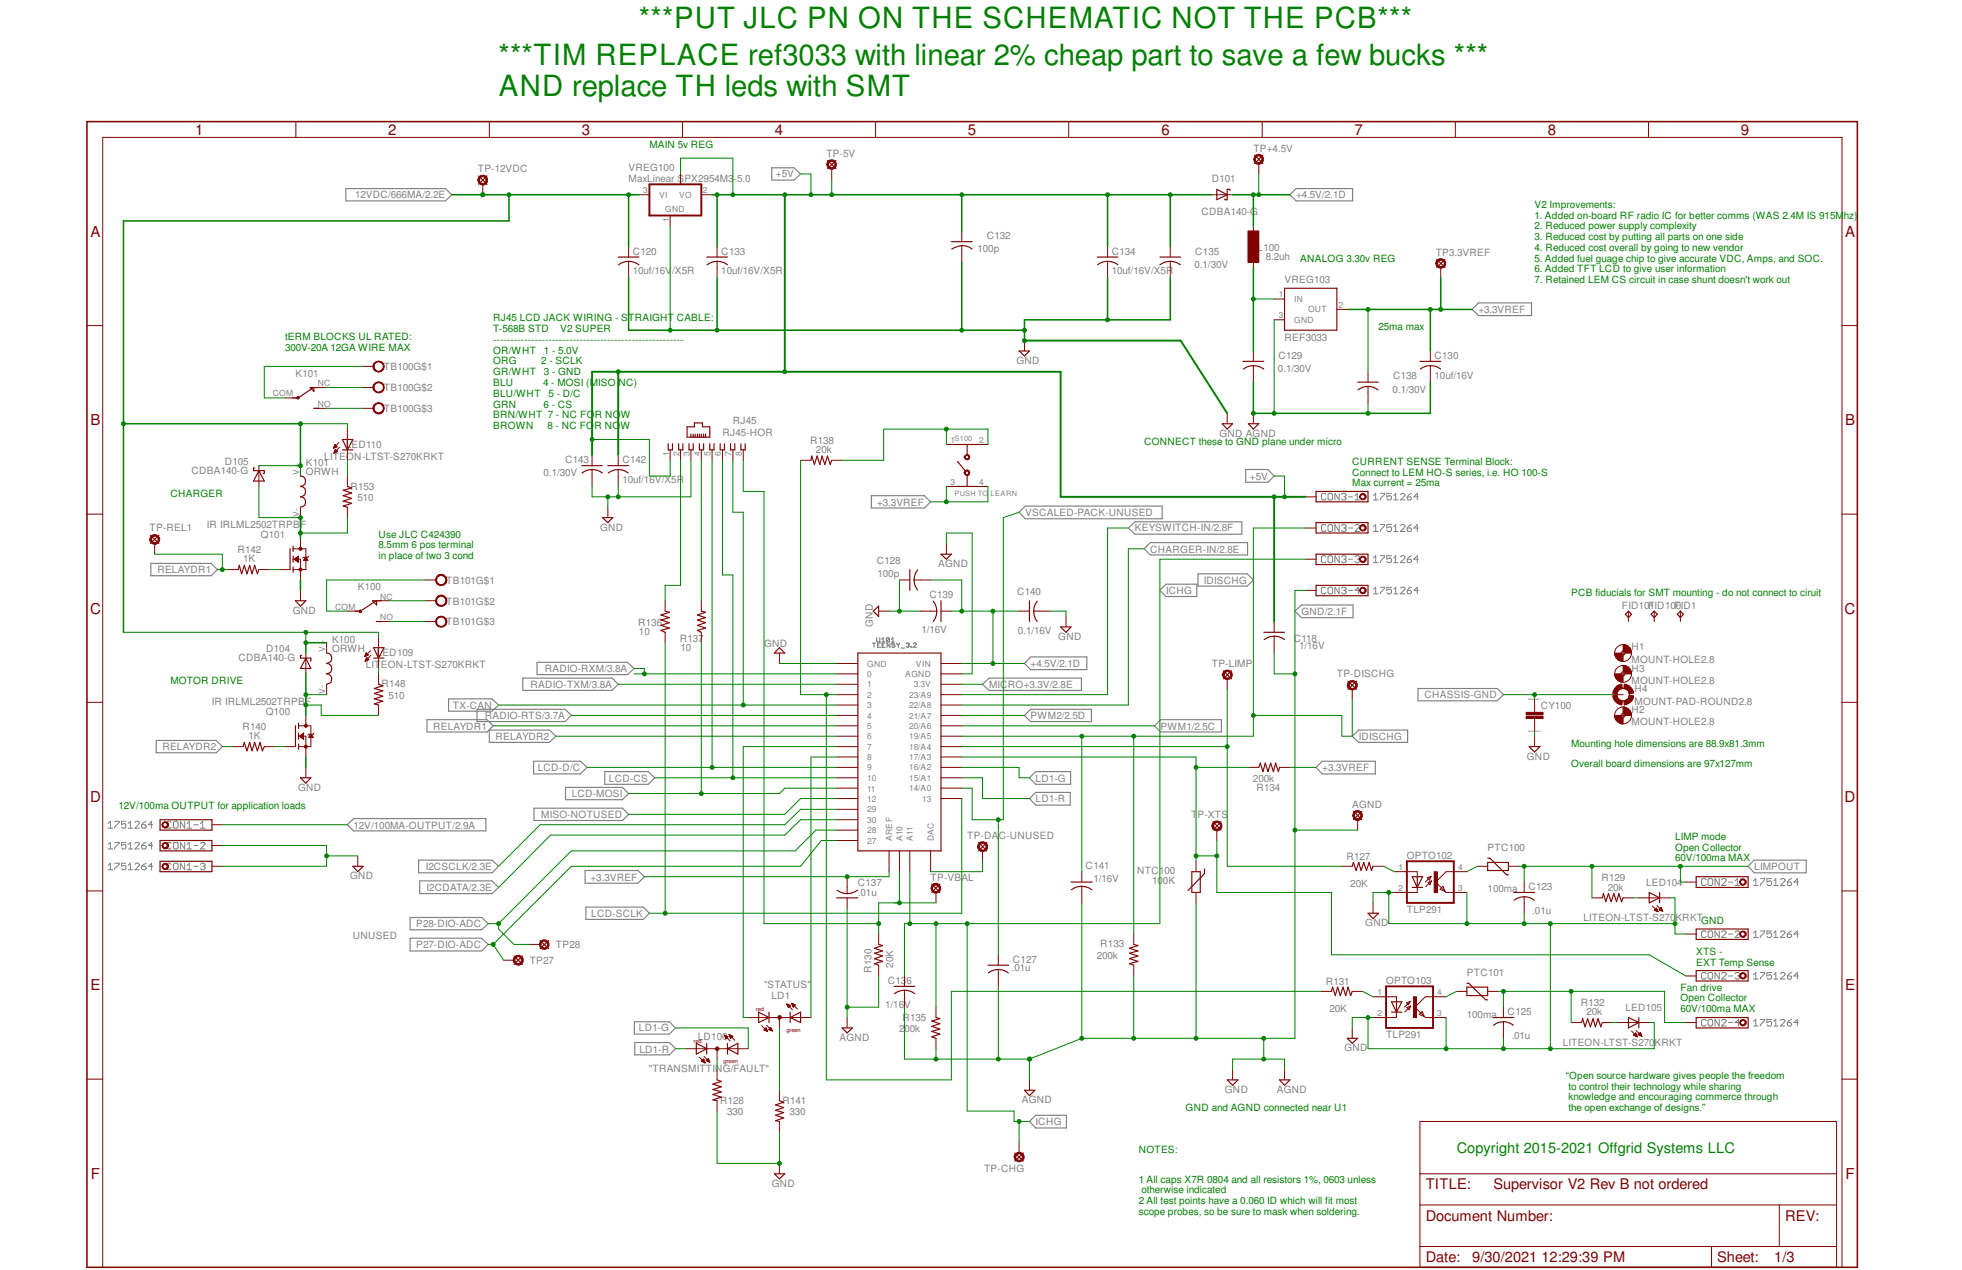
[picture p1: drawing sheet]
<svg xmlns="http://www.w3.org/2000/svg" width="432mm" height="279mm" viewBox="0 0 432 279" stroke-linecap="round" stroke-linejoin="round" font-family="sans-serif">
<defs><g id="words">
<g font-size="6.4" fill="#008000">
<text x="140.6" y="6.2">***PUT JLC PN ON THE SCHEMATIC NOT THE PCB***</text>
<text x="109.7" y="14.2">***TIM REPLACE ref3033 with linear 2% cheap part to save a few bucks ***</text>
<text x="109.8" y="21.1">AND replace TH leds with SMT</text>
</g>
<g font-size="3.3" fill="#800000">
<text x="42.9" y="29.7">1</text>
<text x="85.4" y="29.7">2</text>
<text x="128" y="29.7">3</text>
<text x="170.5" y="29.7">4</text>
<text x="213" y="29.7">5</text>
<text x="255.6" y="29.7">6</text>
<text x="298.1" y="29.7">7</text>
<text x="340.6" y="29.7">8</text>
<text x="383.1" y="29.7">9</text>
<text x="19.9" y="52.2">A</text>
<text x="406.1" y="52.2">A</text>
<text x="19.9" y="93.6">B</text>
<text x="406.1" y="93.6">B</text>
<text x="19.8" y="135">C</text>
<text x="406" y="135">C</text>
<text x="19.8" y="176.4">D</text>
<text x="406" y="176.4">D</text>
<text x="19.9" y="217.8">E</text>
<text x="406.1" y="217.8">E</text>
<text x="20" y="259.3">F</text>
<text x="406.1" y="259.3">F</text>
</g>
<text font-size="3.2" fill="#008000" x="320.6" y="253.7">Copyright 2015-2021 Offgrid Systems LLC</text>
<g font-size="3.2" fill="#800000">
<text x="313.8" y="261.6">TITLE:</text>
<text x="328.7" y="261.6">Supervisor V2 Rev B not ordered</text>
<text x="313.8" y="268.6">Document Number:</text>
<text x="392.9" y="268.6">REV:</text>
<text x="313.8" y="277.7">Date:</text>
<text x="324" y="277.7">9/30/2021 12:29:39 PM</text>
<text x="378" y="277.7">Sheet:</text>
<text x="390.5" y="277.7">1/3</text>
</g>
<g font-size="2.2" fill="#008000">
<text x="142.9" y="32.5">MAIN 5v REG</text>
<text x="337.7" y="45.7">V2 Improvements:</text>
<text x="337.7" y="48.1">1. Added on-board RF radio IC for better comms (WAS 2.4M IS 915Mhz)</text>
<text x="337.7" y="50.5">2. Reduced power supply complexity</text>
<text x="337.7" y="52.8">3. Reduced cost by putting all parts on one side</text>
<text x="286.2" y="57.7">ANALOG 3.30v REG</text>
<text x="337.7" y="55.2">4. Reduced cost overall by going to new vendor</text>
<text x="337.7" y="57.6">5. Added fuel guage chip to give accurate VDC, Amps, and SOC.</text>
<text x="337.7" y="59.9">6. Added TFT LCD to give user information</text>
<text x="337.7" y="62.3">7. Retained LEM CS circuit in case shunt doesn't work out</text>
<text x="108.5" y="70.7">RJ45 LCD JACK WIRING - STRAIGHT CABLE:</text>
<text x="62.7" y="74.8">tERM BLOCKS UL RATED:</text>
<text x="62.7" y="77.2">300V-20A 12GA WIRE MAX</text>
<text x="108.5" y="73.1">T-568B STD</text>
<text x="108.5" y="75.4">-------------------------------------------------------</text>
<text x="108.5" y="77.8">OR/WHT</text>
<text x="119.7" y="77.8">1 - 5.0V</text>
<text x="123.3" y="73.1">V2 SUPER</text>
<text x="303.4" y="72.6">25ma max</text>
<text x="108.5" y="80.2">ORG</text>
<text x="108.5" y="82.5">GR/WHT</text>
<text x="119.1" y="80.2">2 - SCLK</text>
<text x="119.7" y="82.5">3 - GND</text>
<text x="108.5" y="84.9">BLU</text>
<text x="108.5" y="87.3">BLU/WHT</text>
<text x="108.5" y="89.7">GRN</text>
<text x="119.5" y="84.9">4 - MOSI (MISO NC)</text>
<text x="119.6" y="89.7">6 - CS</text>
<text x="120.7" y="87.3">5 - D/C</text>
<text x="108.5" y="92">BRN/WHT 7 - NC FOR NOW</text>
<text x="108.5" y="94.4">BROWN</text>
<text x="120.5" y="94.4">8 - NC FOR NOW</text>
<text x="251.8" y="97.8">CONNECT these to GND plane under micro</text>
<text x="297.6" y="102.3">CURRENT SENSE Terminal Block:</text>
<text x="297.6" y="104.6">Connect to LEM HO-S series, i.e. HO 100-S</text>
<text x="297.6" y="107">Max current = 25ma</text>
<text x="37.5" y="109.3">CHARGER</text>
<text x="83.3" y="118.3">Use JLC C424390</text>
<text x="83.3" y="120.7">8.5mm 6 pos terminal</text>
<text x="83.3" y="123">in place of two 3 cond</text>
<text x="345.8" y="131.1">PCB fiducials for SMT mounting - do not connect to ciruit</text>
<text x="37.5" y="150.5">MOTOR DRIVE</text>
<text x="345.8" y="164.3">Mounting hole dimensions are 88.9x81.3mm</text>
<text x="345.8" y="168.8">Overall board dimensions are 97x127mm</text>
<text x="26.1" y="178.1">12V/100ma OUTPUT for application loads</text>
<text x="368.6" y="184.7">LIMP mode</text>
<text x="368.6" y="187.1">Open Collector</text>
<text x="368.6" y="189.5">60V/100ma MAX</text>
<text x="373.3" y="210.1">XTS -</text>
<text x="373.3" y="212.4">EXT Temp Sense</text>
<text x="369.8" y="217.9">Fan drive</text>
<text x="369.8" y="220.3">Open Collector</text>
<text x="369.8" y="222.7">60V/100ma MAX</text>
<text x="344.6" y="237.3">“Open source hardware gives people the freedom</text>
<text x="345.2" y="239.7">to control their technology while sharing</text>
<text x="260.9" y="244.4">GND and AGND connected near U1</text>
<text x="345.2" y="242.1">knowledge and encouraging commerce through</text>
<text x="345.2" y="244.4">the open exchange of designs.”</text>
<text x="250.6" y="253.7">NOTES:</text>
<text x="250.6" y="260.2">1 All caps X7R 0804 and all resistors 1%, 0603 unless</text>
<text x="251.2" y="262.6">otherwise indicated</text>
<text x="250.6" y="264.9">2 All test points have a 0.060 ID which will fit most</text>
<text x="250.6" y="267.3">scope probes, so be sure to mask when soldering.</text>
</g>
<g font-size="2.2" fill="#808080">
<text x="181.9" y="34.5">TP-5V</text>
<text x="275.8" y="33.4">TP+4.5V</text>
<text x="105.2" y="37.9">TP-12VDC</text>
<text x="138.3" y="40">MaxLinear SPX2954M3-5.0</text>
<text x="138.3" y="37.7">VREG100</text>
<text x="170.8" y="39">+5V</text>
<text x="266.7" y="40.1">D101</text>
<text x="78.1" y="43.6">12VDC/666MA/2.2E</text>
<text x="264.4" y="47.2">CDBA140-G</text>
<text x="285.2" y="43.6">+4.5V/2.1D</text>
<text x="217.2" y="52.6">C132</text>
<text x="139.3" y="56">C120</text>
<text x="158.8" y="56">C133</text>
<text x="215.1" y="55.5">100p</text>
<text x="244.7" y="56">C134</text>
<text x="262.9" y="59">0.1/30V</text>
<text x="263.1" y="56">C135</text>
<text x="276.8" y="55.2">L100</text>
<text x="278.6" y="57.2">8.2uh</text>
<text x="316" y="56.2">TP3.3VREF</text>
<text x="139.3" y="60.4">10uf/16V/X5R</text>
<text x="158.8" y="60.4">10uf/16V/X5R</text>
<text x="244.7" y="60.4">10uf/16V/X5R</text>
<text x="282.7" y="62.3">VREG103</text>
<text x="325.4" y="68.8">+3.3VREF</text>
<text x="282.7" y="74.9">REF3033</text>
<text x="65" y="83">K101</text>
<text x="84.5" y="81.4">TB100G$1</text>
<text x="223.7" y="80.1">GND</text>
<text x="281.3" y="81.9">0.1/30V</text>
<text x="281.3" y="78.9">C129</text>
<text x="306.6" y="83.5">C138</text>
<text x="315.7" y="83.3">10uf/16V</text>
<text x="315.7" y="78.9">C130</text>
<text x="84.5" y="86">TB100G$2</text>
<text x="306.5" y="86.5">0.1/30V</text>
<text x="84.5" y="90.6">TB100G$3</text>
<text x="161.3" y="93.2">RJ45</text>
<text x="71.4" y="101.2">LITEON-LTST-S270KRKT</text>
<text x="76.1" y="98.6">LED110</text>
<text x="124.4" y="101.9">C143</text>
<text x="137" y="101.9">C142</text>
<text x="159" y="96">RJ45-HOR</text>
<text x="178.3" y="97.6">R138</text>
<text x="179.6" y="99.7">20k</text>
<text x="268.4" y="96.1">GND AGND</text>
<text x="42.2" y="104.2">CDBA140-G</text>
<text x="49.4" y="102.2">D105</text>
<text x="67.3" y="104.4">ORWH</text>
<text x="67.3" y="102.4">K101</text>
<text x="77.1" y="107.7">R153</text>
<text x="119.6" y="104.8">0.1/30V</text>
<text x="137" y="106.2">10uf/16V/X5R</text>
<text x="275.1" y="105.5">+5V</text>
<text x="78.7" y="110.2">510</text>
<text x="193" y="111.3">+3.3VREF</text>
<text x="225.6" y="113.5">VSCALED-PACK-UNUSED</text>
<text x="32.9" y="116.9">TP-REL1</text>
<text x="45.6" y="116.2">IR IRLML2502TRPBF</text>
<text x="57.4" y="118.4">Q101</text>
<text x="132.1" y="116.8">GND</text>
<text x="249.8" y="116.9">KEYSWITCH-IN/2.8F</text>
<text x="52.2" y="121.7">R142</text>
<text x="53.5" y="123.7">1K</text>
<text x="193" y="124">C128</text>
<text x="206.5" y="124.7">AGND</text>
<text x="253.2" y="121.6">CHARGER-IN/2.8E</text>
<text x="34.6" y="126.2">RELAYDR1</text>
<text x="78.7" y="129.9">K100</text>
<text x="98.2" y="128.4">TB101G$1</text>
<text x="193.1" y="126.8">100p</text>
<text x="204.6" y="131.7">C139</text>
<text x="223.9" y="131">C140</text>
<text x="256.6" y="130.7">ICHG</text>
<text x="264.9" y="128.4">IDISCHG</text>
<text x="64.4" y="135">GND</text>
<text x="98.2" y="133">TB101G$2</text>
<text x="98.2" y="137.6">TB101G$3</text>
<text x="140.5" y="137.8">R136</text>
<text x="192.1" y="137.9" transform="rotate(-90 192.1 137.9)">GND</text>
<text x="286.4" y="135.3">GND/2.1F</text>
<text x="357" y="134">FID101</text>
<text x="362.7" y="134">FID100</text>
<text x="368.5" y="134">FID1</text>
<text x="58.6" y="143.4">D104</text>
<text x="73.1" y="143.3">ORWH</text>
<text x="73.1" y="141.4">K100</text>
<text x="140.6" y="139.8">10</text>
<text x="149.6" y="141.1">R137</text>
<text x="149.8" y="143.2">10</text>
<text x="168.1" y="142.4">GND</text>
<text x="202.8" y="139.2">1/16V</text>
<text x="224" y="139.4">0.1/16V</text>
<text x="232.9" y="140.8">GND</text>
<text x="284.7" y="141.2">C118</text>
<text x="285.9" y="142.8">1/16V</text>
<text x="359.1" y="143.1">H1</text>
<text x="52.5" y="145.5">CDBA140-G</text>
<text x="80.5" y="147">LITEON-LTST-S270KRKT</text>
<text x="82.9" y="144.4">LED109</text>
<text x="119.9" y="147.9">RADIO-RXM/3.8A</text>
<text x="226.8" y="146.7">+4.5V/2.1D</text>
<text x="266.7" y="146.7">TP-LIMP</text>
<text x="294.2" y="149">TP-DISCHG</text>
<text x="359.1" y="145.9">MOUNT-HOLE2.8</text>
<text x="359.1" y="147.7">H3</text>
<text x="46.7" y="155.1">IR IRLML2502TRPBF</text>
<text x="84" y="151.2">R148</text>
<text x="85.5" y="153.8">510</text>
<text x="99.7" y="155.9">TX-CAN</text>
<text x="116.8" y="151.3">RADIO-TXM/3.8A</text>
<text x="217.7" y="151.3">MICRO+3.3V/2.8E</text>
<text x="313.5" y="153.6">CHASSIS-GND</text>
<text x="339.1" y="155.9">CY100</text>
<text x="359.1" y="150.5">MOUNT-HOLE2.8</text>
<text x="359.7" y="155">MOUNT-PAD-ROUND2.8</text>
<text x="359.7" y="152.3">H4</text>
<text x="53.3" y="160.6">R140</text>
<text x="58.5" y="157.4">Q100</text>
<text x="95.3" y="160.5">RELAYDR1</text>
<text x="106.7" y="158.2">RADIO-RTS/3.7A</text>
<text x="226.8" y="158.2">PWM2/2.5D</text>
<text x="255.4" y="160.5">PWM1/2.5C</text>
<text x="359.1" y="159.6">MOUNT-HOLE2.8</text>
<text x="359.1" y="156.9">H2</text>
<text x="35.7" y="165.1">RELAYDR2</text>
<text x="54.7" y="162.6">1K</text>
<text x="109.1" y="162.8">RELAYDR2</text>
<text x="299" y="162.8">IDISCHG</text>
<text x="336" y="167.1">GND</text>
<text x="65.6" y="174">GND</text>
<text x="118.4" y="169.7">LCD-D/C</text>
<text x="134" y="172">LCD-CS</text>
<text x="227.9" y="172">LD1-G</text>
<text x="275.8" y="172">200k</text>
<text x="291" y="169.7">+3.3VREF</text>
<text x="125.8" y="175.4">LCD-MOSI</text>
<text x="227.9" y="176.5">LD1-R</text>
<text x="276.5" y="174.1">R134</text>
<text x="297.6" y="177.7">AGND</text>
<text x="77.8" y="182.3">12V/100MA-OUTPUT/2.9A</text>
<text x="119.1" y="180">MISO-NOTUSED</text>
<text x="212.9" y="184.6">TP-DAC-UNUSED</text>
<text x="262.1" y="180">TP-XTS</text>
<text x="93.7" y="191.4">I2CSCLK/2.3E</text>
<text x="238.9" y="191.2">C141</text>
<text x="296.3" y="189.2">R127</text>
<text x="309.6" y="188.9">OPTO102</text>
<text x="327.4" y="187.2">PTC100</text>
<text x="386.1" y="191.4">LIMPOUT</text>
<text x="77" y="193.5">GND</text>
<text x="93.9" y="196">I2CDATA/2.3E</text>
<text x="130" y="193.7">+3.3VREF</text>
<text x="188.8" y="197">.01u</text>
<text x="188.8" y="195">C137</text>
<text x="204.8" y="193.7">TP-VBAL</text>
<text x="240.6" y="194.1">1/16V</text>
<text x="250.3" y="192.2">NTC100</text>
<text x="253.6" y="194.5">100K</text>
<text x="297.2" y="195.2">20K</text>
<text x="327.4" y="196.3">100ma</text>
<text x="336.4" y="195.7">C123</text>
<text x="352.5" y="193.9">R129</text>
<text x="353.8" y="195.9">20k</text>
<text x="362.3" y="195">LED104</text>
<text x="130.1" y="201.8">LCD-SCLK</text>
<text x="300.5" y="203.8">GND</text>
<text x="309.6" y="200.9">TLP291</text>
<text x="337.2" y="201.1">.01u</text>
<text x="348.5" y="202.7">LITEON-LTST-S270KRKTGND</text>
<text x="77.6" y="206.7">UNUSED</text>
<text x="91.6" y="204">P28-DIO-ADC</text>
<text x="91.6" y="208.6">P27-DIO-ADC</text>
<text x="122.3" y="208.6">TP28</text>
<text x="242.1" y="208.4">R133</text>
<text x="116.6" y="212">TP27</text>
<text x="191.8" y="214" transform="rotate(-90 191.8 214)">R130</text>
<text x="196.6" y="212.9" transform="rotate(-90 196.6 212.9)">20K</text>
<text x="222.7" y="213.6">.01u</text>
<text x="222.9" y="211.8">C127</text>
<text x="241.4" y="211">200k</text>
<text x="322.8" y="214.7">PTC101</text>
<text x="168.1" y="217.4">&quot;STATUS&quot;</text>
<text x="169.8" y="219.7">LD1</text>
<text x="194.8" y="221.7">1/16V</text>
<text x="195.4" y="216.4">C136</text>
<text x="291.8" y="216.7">R131</text>
<text x="305.1" y="216.4">OPTO103</text>
<text x="347.9" y="221.3">R132</text>
<text x="140.6" y="226.9">LD1-G</text>
<text x="197.9" y="227.1">200k</text>
<text x="198.6" y="224.5">R135</text>
<text x="292.6" y="222.7">20K</text>
<text x="322.8" y="223.9">100ma</text>
<text x="331.8" y="223.3">C125</text>
<text x="349.2" y="223.4">20k</text>
<text x="357.7" y="222.5">LED105</text>
<text x="140.7" y="231.6">LD1-R</text>
<text x="153.6" y="228.9">LD100</text>
<text x="184.7" y="229">AGND</text>
<text x="295.9" y="231.3">GND</text>
<text x="305.1" y="228.4">TLP291</text>
<text x="332.7" y="228.5">.01u</text>
<text x="343.9" y="230.1">LITEON-LTST-S270KRKT</text>
<text x="142.8" y="235.8">&quot;TRANSMITTING/FAULT&quot;</text>
<text x="158.5" y="242.8">R128</text>
<text x="160" y="245.4">330</text>
<text x="172.2" y="242.8">R141</text>
<text x="173.7" y="245.4">330</text>
<text x="224.9" y="242.7">AGND</text>
<text x="269.6" y="240.5">GND</text>
<text x="281" y="240.5">AGND</text>
<text x="227.9" y="247.6">ICHG</text>
<text x="216.6" y="257.9">TP-CHG</text>
<text x="169.8" y="261.1">GND</text>
</g>
<g font-size="1.9" fill="#808080">
<text x="141.6" y="42.5">3</text>
<text x="145" y="43.5">VI</text>
<text x="146.4" y="46.7">GND</text>
<text x="149.4" y="43.5">VO</text>
<text x="154.7" y="42.5">2</text>
<text x="147.2" y="48.8" transform="rotate(-90 147.2 48.8)">1</text>
<text x="281.4" y="65.4">1</text>
<text x="281.4" y="70">3</text>
<text x="284.8" y="66.5">IN</text>
<text x="284.8" y="71">GND</text>
<text x="287.9" y="68.7">OUT</text>
<text x="294.6" y="67.7">2</text>
<text x="60" y="87.2">COM</text>
<text x="69.9" y="89.5">NO</text>
<text x="69.9" y="84.9">NC</text>
<text x="147.2" y="100.3" transform="rotate(-90 147.2 100.3)">1</text>
<text x="149.5" y="100.3" transform="rotate(-90 149.5 100.3)">2</text>
<text x="151.8" y="100.3" transform="rotate(-90 151.8 100.3)">3</text>
<text x="154.1" y="100.3" transform="rotate(-90 154.1 100.3)">4</text>
<text x="156.4" y="100.3" transform="rotate(-90 156.4 100.3)">5</text>
<text x="158.7" y="100.3" transform="rotate(-90 158.7 100.3)">6</text>
<text x="161" y="100.3" transform="rotate(-90 161 100.3)">7</text>
<text x="163.2" y="100.3" transform="rotate(-90 163.2 100.3)">8</text>
<text x="209.2" y="97.5">1</text>
<text x="215.5" y="97.5">2</text>
<text x="65.9" y="104.4" transform="rotate(-90 65.9 104.4)">V+</text>
<text x="209.2" y="106.7">3</text>
<text x="215.5" y="106.7">4</text>
<text x="65.9" y="113.8" transform="rotate(-90 65.9 113.8)">V-</text>
<text x="83.7" y="131.9">NC</text>
<text x="73.7" y="134.2">COM</text>
<text x="83.7" y="136.5">NO</text>
<text x="71.5" y="143.3" transform="rotate(-90 71.5 143.3)">V+</text>
<text x="190.8" y="148.9">0</text>
<text x="190.8" y="146.6">GND</text>
<text x="199.2" y="148.9">AGND</text>
<text x="201.6" y="146.6">VIN</text>
<text x="71.5" y="152.7" transform="rotate(-90 71.5 152.7)">V-</text>
<text x="190.8" y="155.8">3</text>
<text x="190.8" y="153.5">2</text>
<text x="190.8" y="151.2">1</text>
<text x="200.1" y="153.5">23/A9</text>
<text x="200.1" y="155.8">22/A8</text>
<text x="201.1" y="151.2">3.3V</text>
<text x="190.8" y="160.4">5</text>
<text x="190.8" y="158.1">4</text>
<text x="200.1" y="158.1">21/A7</text>
<text x="200.1" y="160.4">20/A6</text>
<text x="190.8" y="167.2">8</text>
<text x="190.8" y="164.9">7</text>
<text x="190.8" y="162.6">6</text>
<text x="200.1" y="162.6">19/A5</text>
<text x="200.1" y="164.9">18/A4</text>
<text x="200.1" y="167.2">17/A3</text>
<text x="190.8" y="171.9">10</text>
<text x="190.8" y="169.5">9</text>
<text x="200.1" y="169.5">16/A2</text>
<text x="200.1" y="171.8">15/A1</text>
<text x="190.8" y="176.4">12</text>
<text x="190.8" y="174.2">11</text>
<text x="190.8" y="178.7">29</text>
<text x="200.1" y="174.1">14/A0</text>
<text x="202.9" y="176.4">13</text>
<text x="190.8" y="181">30</text>
<text x="190.8" y="183.3">28</text>
<text x="190.8" y="185.6">27</text>
<text x="196.3" y="185.1" transform="rotate(-90 196.3 185.1)">AREF</text>
<text x="198.6" y="185.1" transform="rotate(-90 198.6 185.1)">A10</text>
<text x="200.9" y="185.1" transform="rotate(-90 200.9 185.1)">A11</text>
<text x="205.5" y="185.1" transform="rotate(-90 205.5 185.1)">DAC</text>
<text x="307.8" y="191.4">1</text>
<text x="320.9" y="191.4">4</text>
<text x="307.8" y="196">2</text>
<text x="320.9" y="196">3</text>
<text x="303.2" y="218.9">1</text>
<text x="316.3" y="218.9">4</text>
<text x="303.2" y="223.5">2</text>
<text x="316.3" y="223.5">3</text>
</g>
<g font-size="1.6" fill="#808080">
<text x="210.1" y="97.1">S100</text>
<text x="210.1" y="109.1">PUSH TO LEARN</text>
</g>
<g font-size="1.3" fill="#800000">
<text x="166.4" y="222.5">red</text>
<text x="173.1" y="227.1">green</text>
<text x="152.7" y="229.4">red</text>
<text x="159.3" y="233.9">green</text>
</g>
<g font-size=".5" fill="#800080">
<text x="336.3" y="154.1">SpiceOrder 1</text>
<text x="336.3" y="161">SpiceOrder 2</text>
</g>
</g></defs>
<g fill="none" stroke="#808080" stroke-width=".25">
<path d="M169.8 36.9h5l1.4 1.4-1.4 1.3h-5zM76.1 41.5h21.9l1.4 1.3-1.4 1.4h-21.9zM283.9 42.8l1.3-1.3h12.5v2.7h-12.5zM325.4 66.6h11.7v2.8h-11.7l-1.4-1.3zM191.8 109.1h11.7l1.3 1.3-1.3 1.4h-11.7zM224.3 112.7l1.3-1.4h30.2v2.8h-30.2zM248.3 116.2l1.5-1.4h23.5v2.7h-23.5zM274.2 103.3h4.9l1.3 1.4-1.3 1.4h-4.9zM33.2 124h13.3l1.3 1.3-1.3 1.4h-13.3zM251.8 120.7l1.4-1.3h21.4v2.7h-21.4zM256.6 128.5h6.8v2.7h-6.8l-1.3-1.3zM263.7 126.2h10.8l1.3 1.4-1.3 1.3h-10.8z"/>
<path d="M285 134.5l1.4-1.4h11.4v2.8h-11.4zM94 158.3h13.2l1.3 1.4-1.3 1.3h-13.2zM98.7 153.8h9.6l1.4 1.3-1.4 1.4h-9.6zM105 156h19.4l1.3 1.4-1.3 1.3h-19.4zM115.1 149.2h19.6l1.4 1.3-1.4 1.4h-19.6zM118.2 145.7h19.9l1.4 1.4-1.4 1.3h-19.9zM192 141.5h.7M192.4 141.5v.9M193 140.3v.8l.1 .1 .5-.1v-.8M193.1 141.9h.4M193.8 141.5h-.7v.9h.7M194.1 141.2h.5"/>
<path d="M194.1 140.6l.3-.3v.9M194.1 141.9h.4M194.8 141.5h-.7v.9h.7M195.7 140.5l-.1-.2-.5 .2v.6M195.7 140.5v.6h-.6M195.7 140.5l-.6 .6M195.8 141.5v.9l-.6-.9v.9M196.2 141.2h.6M196.2 140.6l.3-.3v.9M196.9 141.6l-.5-.1-.1 .2 .5 .2 .1 .3-.1 .2-.5-.2M197.4 141.5l.3 .4M197.7 141.9v.5"/>
<path d="M198 141.5l-.3 .4M198.4 142.6h.7M199.5 141.6l.4-.1 .2 .1-.2 .3M199.8 141.9h.1M199.9 141.9l.2 .2-.2 .3-.4-.2M200.5 142.2h.2v.2h-.2zM201 141.6l.2-.1 .5 .1-.7 .8h.7M216.2 150.5l1.5-1.3h20.3v2.7h-20.3zM225.5 157.4l1.3-1.4h13.4v2.7h-13.4zM226.8 144.5h12.4v2.8h-12.4l-1.3-1.3zM254.1 159.7l1.3-1.4h13.4v2.7h-13.4zM312.1 151.5h17.4l1.4 1.3-1.4 1.4h-17.4z"/>
<path d="M34.4 162.9h13.2l1.3 1.4-1.3 1.3h-13.2zM107.7 160.6h13.2l1.4 1.4-1.4 1.3h-13.2zM117.4 167.5h10.4l1.4 1.3-1.4 1.5h-10.4zM117.5 177.8h19.5l1.3 1.4-1.3 1.3h-19.5zM124.5 173.2h12.5l1.3 1.4-1.3 1.3h-12.5zM133.1 169.8h9.6l1.4 1.3-1.4 1.5h-9.6zM226.6 175.7l1.3-1.4h7.6v2.8h-7.6zM226.6 171.1l1.3-1.3h7.7v2.8h-7.7zM289.6 168.8l1.4-1.3h11.7v2.8h-11.7zM297.6 162l1.4-1.4h10.8v2.7h-10.8zM76.5 181.4l1.3-1.3h29.1v2.7h-29.1zM92.1 189.2h16.2l1.4 1.4-1.4 1.4h-16.2z"/>
<path d="M92.4 193.8h15.9l1.4 1.4-1.4 1.4h-15.9zM128.8 191.5h11.6l1.4 1.4-1.4 1.4h-11.6zM128.9 199.6h12.7l1.3 1.3-1.3 1.4h-12.7zM384.7 190.6l1.4-1.4h11.4v2.8h-11.4zM90.3 206.4h15.7l1.4 1.4-1.4 1.4h-15.7zM90.3 201.8h15.7l1.4 1.4-1.4 1.4h-15.7zM139.6 224.8h7.7l1.4 1.3-1.4 1.4h-7.7zM139.7 229.4h7.6l1.4 1.3-1.4 1.4h-7.6zM226.6 246.7l1.3-1.3h6.8v2.8h-6.8z"/>
</g>
<g fill="none" stroke="#808080" stroke-width=".22">
<path d="M291.8 108.8l-.2-.3h-.5l-.3 .3v.9l.3 .3h.5l.2-.3M291.8 115.7l-.2-.3h-.5l-.3 .3v1l.3 .2h.5l.2-.2M292.3 108.8l.2-.3h.5l.3 .3v.9l-.3 .3h-.5l-.2-.3zM292.3 115.7l.2-.3h.5l.3 .3v1l-.3 .2h-.5l-.2-.2zM294.7 108.5v1.5l-.9-1.5v1.5M294.7 115.4v1.5l-.9-1.5v1.5M295.2 108.8l.3-.3h.5l.2 .3v.3l-.2 .2M295.2 115.7l.3-.3h.5l.2 .3v.2l-.2 .3M295.7 109.3h.3M295.7 116.2h.3M296 109.3l.2 .3-.2 .4h-.5l-.3-.3M296 116.2l.2 .2v.3l-.2 .2h-.5l-.3-.2"/>
<path d="M296.8 109.3h.9M296.8 116.2h.9M298.2 110h1M298.2 115.7l.2-.3h.6l.2 .3v.2l-1 1h1M298.2 109.1l.5-.6v1.5M302.3 109.1l.5-.6v1.5M302.3 115.9l.5-.5v1.5M302.3 110h1M302.3 116.9h1M303.8 108.5h.9v.3l-.9 .9v.3M303.8 115.4h.9v.3l-.9 1v.2M306.2 108.5h-1v.8l.5-.2h.3l.2 .2v.4l-.2 .3h-.5l-.3-.3"/>
<path d="M306.2 115.4h-1v.8l.5-.3h.3l.2 .3v.5l-.2 .2h-.5l-.3-.2M306.7 110h1M306.7 109.1l.5-.6v1.5M306.7 115.9l.5-.5v1.5M306.7 116.9h1M308.2 108.8l.2-.3h.5l.3 .3v.3l-1 .9h1M308.2 115.7l.2-.3h.5l.3 .3v.2l-1 1h1M309.7 109.3h.7l.2 .4-.2 .3h-.5zM309.7 116.2h.7l.2 .2v.3l-.2 .2h-.5l-.2-.2zM310.6 108.5l-.5 .3-.4 .5M310.6 115.4l-.5 .3-.4 .5M312.2 109.3h-1.1l.8-.8v1.5"/>
<path d="M312.2 116.2h-1.1l.8-.8v1.5M291.8 122.5l-.2-.2h-.5l-.3 .2v1l.3 .3h.5l.2-.3M291.8 129.4l-.2-.2h-.5l-.3 .2v1l.3 .2h.5l.2-.2M292.3 122.5l.2-.2h.5l.3 .2v1l-.3 .3h-.5l-.2-.3zM292.3 129.4l.2-.2h.5l.3 .2v1l-.3 .2h-.5l-.2-.2zM294.7 122.3v1.5l-.9-1.5v1.5M294.7 129.2v1.4l-.9-1.4v1.4M295.2 122.5l.3-.2h.5l.2 .2v.3l-.2 .2M295.2 129.4l.3-.2h.5l.2 .2v.2l-.2 .3M295.7 123h.3M295.7 129.9h.3M296 123l.2 .3v.2l-.2 .3h-.5l-.3-.3"/>
<path d="M296 129.9l.2 .2v.3l-.2 .2h-.5l-.3-.2M296.8 123h.9M296.8 129.9h.9M298.2 122.5l.2-.2h.6l.2 .2v.3l-.2 .2M298.7 123h.3M299 123l.2 .3v.2l-.2 .3h-.6l-.2-.3M299.2 129.9h-1l.8-.7v1.4M302.3 122.8l.5-.5v1.5M302.3 129.6l.5-.4v1.4M302.3 123.8h1M302.3 130.6h1M303.8 122.3h.9v.2l-.9 1v.3"/>
<path d="M303.8 129.2h.9l-.9 1.2v.2M306.2 122.3h-1v.7l.5-.2h.3l.2 .2v.5l-.2 .3h-.5l-.3-.3M306.2 129.2h-1v.7l.5-.3h.3l.2 .3v.5l-.2 .2h-.5l-.3-.2M306.7 122.8l.5-.5v1.5M306.7 129.6l.5-.4v1.4M306.7 123.8h1M306.7 130.6h1M308.2 122.5l.2-.2h.5l.3 .2v.3l-1 1h1M308.2 129.4l.2-.2h.5l.3 .2v.2l-1 1h1M309.7 123h.7l.2 .3v.2l-.2 .3h-.5l-.2-.3zM309.7 129.9h.7l.2 .2v.3l-.2 .2h-.5l-.2-.2zM310.6 122.3l-.5 .2-.4 .5"/>
<path d="M310.6 129.2l-.5 .2-.4 .5M312.2 123h-1.1l.8-.7v1.5M312.2 129.9h-1.1l.8-.7v1.4M23.8 181.2l.5-.5v1.5M23.8 185.8l.5-.5v1.5M23.8 190.4l.5-.5v1.4M23.8 182.2h1M23.8 186.8h1M23.8 191.3h1M25.2 180.7h1v.2l-1 1v.3M25.2 185.3h1v.2l-1 1v.3M25.2 189.9h1v.3l-1 .9v.2"/>
<path d="M27.7 180.7h-.9v.7l.5-.2h.2l.2 .2v.5l-.2 .3h-.5l-.2-.3M27.7 185.3h-.9v.7l.5-.2h.2l.2 .2v.5l-.2 .3h-.5l-.2-.3M27.7 189.9h-.9v.7l.5-.2 .4 .2v.5l-.2 .2h-.5l-.2-.2M28.2 182.2h1M28.2 181.2l.5-.5v1.5M28.2 185.8l.5-.5v1.5M28.2 190.4l.5-.5v1.4M28.2 186.8h1M28.2 191.3h1M29.7 180.9l.3-.2h.4l.2 .2v.3l-.9 1h.9M29.7 185.5l.3-.2 .6 .2v.3l-.9 1h.9M29.7 190.2l.3-.3h.4l.2 .3v.2l-.9 .9h.9"/>
<path d="M31.2 181.4h.7l.3 .3v.2l-.3 .3h-.5l-.2-.3zM31.2 186h.7l.3 .3v.2l-.3 .3h-.5l-.2-.3zM31.2 190.6h.7l.3 .2v.3l-.3 .2h-.5l-.2-.2zM32.2 180.7l-1 .7M32.2 185.3l-.5 .2-.5 .5M32.2 189.9l-1 .7M33.6 181.4h-.9l.7-.7v1.5M33.6 186h-.9l.7-.7v1.5M33.6 190.6h-.9l.7-.7v1.4M37.7 180.9l-.3-.2h-.4l-.3 .2v1l.3 .3h.4l.3-.3M37.7 185.5l-.3-.2-.7 .2v1l.3 .3h.4l.3-.3M37.7 190.2l-.3-.3h-.4l-.3 .3v.9l.3 .2h.4l.3-.2"/>
<path d="M38.2 180.9l.2-.2h.5l.3 .2v1l-.3 .3h-.5l-.2-.3zM38.2 185.5l.2-.2h.5l.3 .2v1l-.3 .3h-.5l-.2-.3zM38.2 190.2l.2-.3h.5l.3 .3v.9l-.3 .2h-.5l-.2-.2zM40.6 180.7v1.5l-.9-1.5v1.5M40.6 185.3v1.5l-.9-1.5v1.5M40.6 189.9v1.4l-.9-1.4v1.4M41.1 182.2h1.1M41.1 186.8h1.1M41.1 191.3h1.1M41.1 181.2l.6-.5v1.5M41.1 185.8l.6-.5v1.5M41.1 190.4l.6-.5v1.4"/>
<path d="M42.7 181.4h.9M42.7 186h.9M42.7 190.6h.9M44.1 182.2h1M44.1 185.5l.3-.2h.5l.2 .2v.3l-1 1h1M44.1 190.2l.3-.3h.5l.2 .3v.2l-.2 .2M44.1 181.2l.5-.5v1.5M44.6 190.6h.3M44.9 190.6l.2 .2v.3l-.2 .2h-.5l-.3-.2M375.5 193.5l-.3-.2h-.5l-.2 .2v1.1l.2 .2h.5l.3-.2M375.9 193.5l.3-.2h.5l.2 .2v1.1l-.2 .2h-.5l-.3-.2zM378.4 193.3v1.5l-1-1.5v1.5"/>
<path d="M378.9 193.5l.2-.2h.5l.3 .2v.3l-1 1h1M380.4 194.1h.9M381.8 194.8h1.1M381.8 193.8l.6-.5v1.5M385.9 193.8l.5-.5v1.5M385.9 194.8h1M387.4 193.3h1v.2l-1 1.1v.2M389.9 193.3h-1v.8l.5-.3h.2l.3 .3v.5l-.3 .2h-.5l-.2-.2M390.4 194.8h.9M390.4 193.8l.4-.5v1.5M391.8 193.5l.3-.2h.5l.3 .2v.3l-1.1 1h1.1M393.4 194.1h.6l.3 .2v.3l-.3 .2h-.5l-.1-.2z"/>
<path d="M394.3 193.3l-.5 .2-.4 .6M395.8 194.1h-1l.8-.8v1.5M375.5 205.1l-.3-.3h-.5l-.2 .3v.9l.2 .2h.5l.3-.2M375.5 214.2l-.3-.2h-.5l-.2 .2v.9l.2 .3h.5l.3-.3M375.9 205.1l.3-.3h.5l.2 .3v.9l-.2 .2h-.5l-.3-.2zM375.9 214.2l.3-.2h.5l.2 .2v.9l-.2 .3h-.5l-.3-.3zM378.4 204.8v1.4l-1-1.4v1.4M378.4 214v1.4l-1-1.4v1.4M378.9 205.1l.2-.3h.5l.3 .3v.1l-1 1h1M378.9 214.2l.2-.2h.5l.3 .2v.3l-1 .9h1M380.4 205.5h.9M380.4 214.7h.9"/>
<path d="M381.8 205.1l.3-.3h.5l.3 .3v.1l-1.1 1h1.1M381.8 214.2l.3-.2h.5l.3 .2v.3l-.3 .2M382.4 214.7h.2M382.6 214.7l.3 .2v.2l-.3 .3h-.5l-.3-.3M385.9 205.2l.5-.4v1.4M385.9 214.5l.5-.5v1.4M385.9 206.2h1M385.9 215.4h1M387.4 204.8h1v.3l-1 .9v.2M387.4 214h1v.2l-1 .9v.3M389.9 204.8h-1v.7l.5-.3h.2l.3 .3v.5l-.3 .2h-.5l-.2-.2M389.9 214h-1v.7l.7-.2 .3 .2v.4l-.3 .3h-.5l-.2-.3"/>
<path d="M390.4 205.2l.4-.4v1.4M390.4 214.5l.4-.5v1.4M390.4 206.2h.9M390.4 215.4h.9M391.8 205.1l.3-.3h.5l.3 .3v.1l-1.1 1h1.1M391.8 214.2l.3-.2h.5l.3 .2v.3l-1.1 .9h1.1M393.4 205.5h.6l.3 .2v.3l-.3 .2h-.5l-.1-.2zM393.4 214.7h.6l.3 .2v.2l-.3 .3h-.5zM394.3 204.8l-.9 .7M394.3 214l-.5 .2-.4 .5M395.8 205.5h-1l.8-.7v1.4M395.8 214.7h-1l.8-.7v1.4"/>
<path d="M375.5 224.5l-.3-.2h-.5l-.2 .2v1l.2 .2h.5l.3-.2M375.9 224.5l.3-.2h.5l.2 .2v1l-.2 .2h-.5l-.3-.2zM378.4 224.3v1.4l-1-1.4v1.4M378.9 224.5l.2-.2h.5l.3 .2v.2l-1 1h1M380.4 225h.9M382.9 225h-1.1l.8-.7v1.4M385.9 224.7l.5-.4v1.4M385.9 225.7h1M387.4 224.3h1v.2l-1 1v.2M389.9 224.3h-1v.7l.7-.3 .3 .3v.5l-.3 .2h-.5l-.2-.2M390.4 224.7l.4-.4v1.4M390.4 225.7h.9"/>
<path d="M391.8 224.5l.3-.2h.5l.3 .2v.2l-1.1 1h1.1M393.4 225h.6l.3 .2v.3l-.3 .2h-.5l-.1-.2zM394.3 224.3l-.9 .7M395.8 225h-1l.8-.7v1.4"/>
</g>
<path d="M19.1 26.8h389.7v252h-389.7z" fill="none" stroke="#800000" stroke-width=".34"/>
<g fill="none" stroke="#800000" stroke-width=".22">
<path d="M65.1 26.8v3.4M107.7 26.8v3.4M150.2 26.8v3.4M192.7 26.8v3.4M235.2 26.8v3.4M277.8 26.8v3.4M320.3 26.8v3.4M362.8 26.8v3.4M19.1 71.6h3.5M405.4 71.6h3.4M19.1 113.1h3.5M405.4 113.1h3.4"/>
<path d="M19.1 154.5h3.5M184.1 159.7h4.7M184.1 157.4h4.7M184.1 155.1h4.7M184.1 152.8h4.7M184.1 150.5h4.7M184.1 148.3h4.7M184.1 146h4.7M207.1 159.7h4.6M207.1 157.4h4.6M207.1 155.1h4.6M207.1 152.8h4.6"/>
<path d="M207.1 150.5h4.6M207.1 148.3h4.6M207.1 146h4.6M405.4 154.5h3.4M184.1 175.7h4.7M184.1 173.4h4.7M184.1 171.1h4.7M184.1 168.8h4.7M184.1 166.5h4.7M184.1 164.3h4.7M184.1 162h4.7M184.1 178.1h4.7"/>
<path d="M207.1 175.7h4.6M207.1 173.4h4.6M207.1 171.1h4.6M207.1 168.8h4.6M207.1 166.5h4.6M207.1 164.3h4.6M207.1 162h4.6M19.1 196h3.5M184.1 180.3h4.7M184.1 182.6h4.7M184.1 184.9h4.7M186.4 192.9v3.7"/>
<path d="M186.4 197.5v2.3M195.7 187.2v4.6M198 187.2v4.6M200.2 187.2v4.6M204.8 187.2v4.6M405.4 196h3.4M199.1 214.7v2.3M199.1 217.8v3.8M19.1 237.4h3.5M153.2 230.7h9.2M153.9 232.6l1.3 1.2M154.9 232.4l1.3 1.3"/>
<path d="M159.4 227.8l1.3 1.2M160.4 227.6l1.3 1.3M186.4 223.9v2.2M226.6 237.6v2.3M405.4 237.4h3.4M171.5 255.9v2.3M312.5 246.7h91.7v32.1h-91.7zM312.5 258.2h91.7M22.6 278.8v-248.6h382.8v248.6M312.5 265.1h91.7M312.5 274.2h91.7M376.7 274.2v4.6"/>
<path d="M391.6 265.1v9.1"/>
</g>
<path d="M188.8 143.7h18.3v43.5h-18.3zM184.1 197.5h4.7M184.2 195.8a3.7 3.7 0 0 0 4.5 0M196.8 217h4.5M196.8 218.6a3.7 3.7 0 0 1 4.5 0M153.2 229.5l2.3 1.2-2.3 1.2zM155.5 229.5v2.4M160.1 230.7l2.3-1.2v2.4zM160.1 229.5v2.4M185.3 226.1h2.3l-1.2 1.1zM225.5 239.9h2.3l-1.2 1.1zM170.4 258.2h2.3l-1.2 1.1z" fill="none" stroke="#800000" stroke-width=".25"/>
<path d="M157.6 230.5l.2-.2 .4 .2v.5l-.4 .1-.2-.1-.2-.3h.5h-.5z" fill-rule="evenodd" fill="#800000"/>
<g fill="none" stroke="#800000" stroke-width=".22">
<path d="M151 230.7h2.2M154.3 233.4l.6-.4 .3 .8zM154.4 233.5h.6M154.4 233.4h.6M154.5 233.3h.5M154.6 233.6h.5M154.6 233.3h.3M154.6 233.2h.3M154.8 233.1h.1M154.9 233.7h.2M155.1 233.8h.1M155.4 233.3h.6"/>
<path d="M155.5 233.2h.5M155.6 233.4h.5M155.7 233.5h.4M155.7 233.1h.3M155.8 233h.2M155.9 233.6h.3M155.9 232.9l.3 .8-.8-.4M155.9 232.9l-.5 .4M155.9 232.9h.1M157.6 230.5l.2-.2 .4 .2v.5l-.4 .1-.2-.1-.2-.3h.5h-.5zM157.8 230.7v2.3M159.4 227.8l.4 .7 .4-.4"/>
<path d="M159.4 227.8l.8 .3M159.4 227.8h.1M159.5 228h.5M159.5 227.9h.4M159.5 227.8h.2M159.6 228.2h.5M159.6 228.1h.6M159.7 228.4h.2M159.7 228.3h.3M160.4 227.6l.9 .4-.5 .4zM160.4 227.7h.1M160.5 227.8h.5"/>
<path d="M160.5 227.8h.4M160.6 228.1h.6M160.6 228h.6M160.6 227.9h.5M160.7 228.3h.3M160.7 228.2h.3M160.8 228.4h.1M160.8 228.3h.1M162.4 230.7h2.3M167 223.9h9.2M167.6 225.6l1.3 1.3M168.7 225.6l1.3 1.2"/>
<path d="M173.1 220.9l1.3 1.3M174.2 220.7l1.3 1.3"/>
</g>
<path d="M167 222.7l2.2 1.2-2.2 1.1zM169.2 222.7v2.3M173.9 223.9l2.3-1.2v2.3zM173.9 222.7v2.3" fill="none" stroke="#800000" stroke-width=".25"/>
<path d="M171.3 223.5h.6v.6l-.4 .2-.2-.2-.1-.2 .4-.1-.4 .1z" fill-rule="evenodd" fill="#800000"/>
<g fill="none" stroke="#800000" stroke-width=".22">
<path d="M257.6 54.3v2.3M257.6 57.5v3.6M225.5 74.9v2.3M275.8 90.9v2.3M193.4 134.5h2.3M202.5 134.5h3.7M207.1 134.5h2.3M171.5 143.7v2.3M164.7 223.9h2.3M168.1 226.6l.8 .3M168.1 226.6l.5-.5 .3 .8M168.1 226.6h.6"/>
<path d="M168.2 226.7h.6M168.2 226.5h.5M168.3 226.4h.4M168.4 226.3h.3M168.5 226.7h.3M168.5 226.2h.2M168.7 226.8h.2M168.8 226.9h.1M169.2 226.5h.6M169.2 226.4h.6M169.3 226.6h.5M169.3 226.3h.5"/>
<path d="M169.4 226.2h.4M169.5 226.7h.4M169.5 226.1h.2M169.6 226.1l.4 .7-.8-.3M169.6 226.1l-.4 .4M169.6 226.1h.1M169.8 226.7h.1M171.3 223.5h.6v.6l-.4 .2-.2-.2-.1-.2 .4-.1-.4 .1zM171.5 223.9v2.2M173.1 220.9l.9 .3-.4 .5zM173.2 221.1h.4M173.2 221h.3"/>
<path d="M173.2 220.9h.1M173.3 221.2h.6M173.3 221.1h.6M173.4 221.5h.3M173.4 221.4h.4M173.4 221.3h.5M173.5 221.6h.1M174.2 220.9h.4M174.2 220.7l.8 .4-.4 .5zM174.2 220.8h.2M174.3 221.1h.7M174.3 221.1h.6"/>
<path d="M174.3 221h.5M174.4 221.2h.4M174.5 221.5h.2M174.5 221.4h.3M174.5 221.3h.3M176.2 223.9h2.3"/>
</g>
<path d="M276.1 34.1l1.9 1.9M278 34.1l-1.9 1.9M255.3 58.3a3.7 3.7 0 0 1 4.5 0M255.3 56.6h4.5M224.3 77.2h2.3l-1.1 1.1zM274.7 93.2h2.3l-1.2 1.2zM192.2 134.5l1.2-1.2v2.3zM205.4 132.2a3.7 3.7 0 0 1 0 4.5M207.1 132.2v4.5M171.5 142.5l1.2 1.2h-2.3z" fill="none" stroke="#800000" stroke-width=".25"/>
<path d="M276.1 34.5l.4-.5h.7l.5 .2 .3 .5v.7l-.3 .5-.5 .3-.7-.1-.4-.5-.2-.5h.4a.74 .74 0 0 1 .6-.8 .74 .74 0 0 1 .8 .5 .74 .74 0 0 1-.6 .9 .74 .74 0 0 1-.8-.6h-.4z" fill-rule="evenodd" fill="#800000"/>
<path d="M276.1 34.5l.4-.5h.7l.5 .2 .3 .5v.7l-.3 .5-.5 .3-.7-.1-.4-.5-.2-.5h.4a.74 .74 0 0 1 .6-.8 .74 .74 0 0 1 .8 .5 .74 .74 0 0 1-.6 .9 .74 .74 0 0 1-.8-.6h-.4zM277 36v2.3" fill="none" stroke="#800000" stroke-width=".22"/>
<path d="M316.2 57.1l1.8 1.7M318 57.1l-1.8 1.7" fill="none" stroke="#800000" stroke-width=".25"/>
<path d="M316.1 57.3a1.12 1.12 0 0 1 1.7-.2 1.12 1.12 0 0 1 0 1.7l-.6 .2-.5-.1-.6-.3-.1-.7h.4a.74 .74 0 0 1 .7-.6 .74 .74 0 0 1 .7 .4 .75 .75 0 0 1-.4 .9 .75 .75 0 0 1-.9-.3l-.1-.4h-.4z" fill-rule="evenodd" fill="#800000"/>
<path d="M316.1 57.3a1.12 1.12 0 0 1 1.7-.2 1.12 1.12 0 0 1 0 1.7l-.6 .2-.5-.1-.6-.3-.1-.7h.4a.74 .74 0 0 1 .7-.6 .74 .74 0 0 1 .7 .4 .75 .75 0 0 1-.4 .9 .75 .75 0 0 1-.9-.3l-.1-.4h-.4zM317.1 58.8v2.3M271.3 235.3v2.3M282.7 235.3v2.3" fill="none" stroke="#800000" stroke-width=".22"/>
<path d="M270.1 237.6h2.4l-1.2 1.2zM281.6 237.6h2.3l-1.2 1.2z" fill="none" stroke="#800000" stroke-width=".25"/>
<path d="M357.2 146.4a1.77 1.77 0 0 1 1.9 1.9h-1.4l-.2-.5-.3-.1z" fill-rule="evenodd" fill="#800000"/>
<path d="M357.2 146.4a1.77 1.77 0 0 1 1.9 1.9h-1.4l-.2-.5-.3-.1z" fill="none" stroke="#800000" stroke-width=".22"/>
<path d="M355.3 148.3h1.5v.1l.4 .3v1.3a1.76 1.76 0 0 1-1.9-1.7z" fill-rule="evenodd" fill="#800000"/>
<g fill="none" stroke="#800000" stroke-width=".22">
<path d="M355.3 148.3h1.5v.1l.4 .3v1.3a1.76 1.76 0 0 1-1.9-1.7zM356.8 148.3h.9M357.2 147.7v1"/>
<circle cx="357.2" cy="148.3" r=".43"/>
<circle cx="357.2" cy="148.3" r="1.86"/>
</g>
<path d="M357.5 150.5a2.07 2.07 0 0 1 2 2l-.9 .2-.2-.6-.4-.5-.6-.1z" fill-rule="evenodd" fill="#800000"/>
<path d="M357.5 150.5a2.07 2.07 0 0 1 2 2l-.9 .2-.2-.6-.4-.5-.6-.1z" fill="none" stroke="#800000" stroke-width=".22"/>
<path d="M355.9 150.9l.6-.4h.5v1l-.6 .1-.4 .5-.1 .6-1-.2 .4-1z" fill-rule="evenodd" fill="#800000"/>
<path d="M355.9 150.9l.6-.4h.5v1l-.6 .1-.4 .5-.1 .6-1-.2 .4-1z" fill="none" stroke="#800000" stroke-width=".22"/>
<path d="M354.9 153.1l1-.1 .1 .6 .4 .4 .6 .2v.9a2.29 2.29 0 0 1-2.1-2z" fill-rule="evenodd" fill="#800000"/>
<path d="M354.9 153.1l1-.1 .1 .6 .4 .4 .6 .2v.9a2.29 2.29 0 0 1-2.1-2z" fill="none" stroke="#800000" stroke-width=".22"/>
<path d="M357.4 154.2l.6-.2 .4-.4 .2-.6 .9 .1a2.07 2.07 0 0 1-2 2z" fill-rule="evenodd" fill="#800000"/>
<g fill="none" stroke="#800000" stroke-width=".22">
<path d="M354.9 152.8h2.3M357.4 154.2l.6-.2 .4-.4 .2-.6 .9 .1a2.07 2.07 0 0 1-2 2z"/>
<circle cx="357.2" cy="152.8" r="1.36"/>
</g>
<path d="M357.2 155.5a1.95 1.95 0 0 1 1.9 1.9h-1.4l-.2-.4h-.3z" fill-rule="evenodd" fill="#800000"/>
<path d="M357.2 155.5a1.95 1.95 0 0 1 1.9 1.9h-1.4l-.2-.4h-.3z" fill="none" stroke="#800000" stroke-width=".22"/>
<path d="M355.3 157.4h1.5v.2l.4 .2v1.5a1.95 1.95 0 0 1-1.9-1.9z" fill-rule="evenodd" fill="#800000"/>
<g fill="none" stroke="#800000" stroke-width=".22">
<path d="M64.5 123h1.6v2.3M64.5 120.7h2.8v4.6h-2.8M68 122.3l-.3 .3h-.9l-.2 .2M355.3 157.4h1.5v.2l.4 .2v1.5a1.95 1.95 0 0 1-1.9-1.9zM356.8 157.4h.9M357.2 157v.8"/>
<circle cx="357.2" cy="157.4" r=".43"/>
<circle cx="357.2" cy="157.4" r="1.86"/>
</g>
<path d="M63.8 120.7v4.6M64.5 120.1v1.2M64.5 122.3v1.4M64.5 124.7v1.2" fill="none" stroke="#800000" stroke-width=".25"/>
<circle cx="66.1" cy="125.3" r=".33" fill="#800000"/>
<circle cx="66.1" cy="125.3" r=".33" fill="none" stroke="#800000" stroke-width=".22"/>
<circle cx="66.1" cy="120.7" r=".33" fill="#800000"/>
<g fill="none" stroke="#800000" stroke-width=".22">
<path d="M66.1 118.4v2.3M61.6 125.3h2.2M64.8 123h.9M64.8 123l.9-.7v1.4zM64.9 123.1h.8M64.9 122.9h.8M64.9 123.2h.8M65 123.3h.7M65.1 122.8h.6M65.2 122.7h.5M65.2 123.4h.5M65.4 122.6h.3"/>
<path d="M65.4 123.4h.3M65.4 123.5h.3M65.4 122.5h.3M65.5 123.6h.2M65.6 122.4h.1M66.1 125.3v2.3M66.9 123.2h.8M67 123.1h.6M67 123h.6M67.1 122.9h.5M67.1 122.9h.4M67.1 122.8h.3"/>
<path d="M67.2 122.7h.2M67.2 122.6h.1M67.3 122.6l.4 .7h-.9z"/>
<circle cx="66.1" cy="120.7" r=".33"/>
</g>
<path d="M274.7 50.8h2.3v6.9h-2.3z" fill-rule="evenodd" fill="#800000"/>
<path d="M138.3 54.3v2.3M138.3 57.5v3.6M274.7 50.8h2.3v6.9h-2.3zM275.8 49.7v2.3M275.8 56.6v2.2M275.8 77.2v2.3M314.8 77.2v2.3M275.8 80.4v3.7M314.8 80.4v3.7M65.7 159.7h2.7v4.6h-2.7M65.7 162h1.6v2.3M69.1 161.3l-.2 .2h-.9l-.3 .2" fill="none" stroke="#800000" stroke-width=".22"/>
<path d="M136.1 56.6h4.5M136.1 58.3a3.7 3.7 0 0 1 4.5 0M273.6 79.5h4.5M312.5 79.5h4.6M273.6 81.2a3.7 3.7 0 0 1 4.5 0M312.6 81.2a3.7 3.7 0 0 1 4.5 0M65 159.7v4.6M65.7 159.1v1.2M65.7 161.3v1.3M65.7 163.7v1.1" fill="none" stroke="#800000" stroke-width=".25"/>
<circle cx="67.3" cy="164.3" r=".33" fill="#800000"/>
<circle cx="67.3" cy="164.3" r=".33" fill="none" stroke="#800000" stroke-width=".22"/>
<circle cx="67.3" cy="159.7" r=".33" fill="#800000"/>
<g fill="none" stroke="#800000" stroke-width=".22">
<path d="M67.3 157.4v2.3M62.7 164.3h2.3M66 162h.8M66 162l.8 .6M66 162.1h.8M66 161.9h.8M66.1 162.1h.7M66.1 161.8h.7M66.2 162.2h.6M66.3 161.7h.5M66.3 162.3h.5M66.4 161.6h.4"/>
<path d="M66.5 162.4h.3M66.5 161.5h.3M66.6 162.5h.2M66.6 161.5h.2M66.7 162.6h.1M66.7 161.4h.1M66.8 161.3l-.8 .7M66.8 161.3v1.3M66.8 162.6h.1M66.8 161.3h.1M67.3 164.3v2.2M68 162.1h.8"/>
<path d="M68.1 162.1h.7M68.2 162h.5M68.2 161.9h.5M68.2 161.8h.5M68.3 161.7h.3M68.3 161.6h.2M68.4 161.5l.5 .7h-.9z"/>
<circle cx="67.3" cy="159.7" r=".33"/>
</g>
<path d="M105.3 38.7l1.9 1.9M107.2 38.7l-1.9 1.9" fill="none" stroke="#800000" stroke-width=".25"/>
<path d="M105.3 39l.5-.4 .6-.1a1.17 1.17 0 0 1 .6 2 1.13 1.13 0 0 1-1.2 .1 1.13 1.13 0 0 1-.6-1h.3l.4-.7h.4a.75 .75 0 0 1 .6 .9 .75 .75 0 0 1-1 .5l-.4-.7h-.3z" fill-rule="evenodd" fill="#800000"/>
<g fill="none" stroke="#800000" stroke-width=".22">
<path d="M105.3 39l.5-.4 .6-.1a1.17 1.17 0 0 1 .6 2 1.13 1.13 0 0 1-1.2 .1 1.13 1.13 0 0 1-.6-1h.3l.4-.7h.4a.75 .75 0 0 1 .6 .9 .75 .75 0 0 1-1 .5l-.4-.7h-.3zM106.3 40.6v2.2M211.7 50.9v2.3M211.7 54v3.7M270.1 90.9v2.3M208.3 119.5v2.4M66.1 129.9v2.3M67.3 168.8v2.3M238.1 191.8v2.3M238.1 195v3.6M219.7 210.1v2.2M219.7 213.3v3.7"/>
<path d="M206 221.6v2.3M206 228.4v2.3"/>
</g>
<g fill="none" stroke="#800000" stroke-width=".25">
<path d="M209.4 53.2h4.6M209.5 54.8a3.7 3.7 0 0 1 4.5 0M269 93.2h2.3l-1.2 1.2zM65 132.2h2.3l-1.2 1.1zM207.1 121.9h2.3l-1.1 1.1zM66.1 171.1h2.3l-1.1 1.2zM205.1 194.5l1.7 1.8M206.8 194.5l-1.7 1.8M235.7 194.1h4.7M235.8 195.7a3.7 3.7 0 0 1 4.5 0M217.4 212.3h4.6M217.5 214a3.6 3.6 0 0 1 4.4 0"/>
<path d="M206 223.9l.8 .2-1.7 .5 1.7 .6-1.7 .6 1.7 .6-1.7 .5 1.7 .6-1.7 .6 .9 .3"/>
</g>
<path d="M205.1 194.8l.4-.4 .6-.1 .6 .3 .3 .6a1.1 1.1 0 0 1-.3 1.1 1.1 1.1 0 0 1-1.2 .1l-.4-.4-.2-.6h.3l.5-.7a.76 .76 0 0 1 .9 .4 .76 .76 0 0 1-.3 1 .76 .76 0 0 1-1-.3l-.1-.4h-.3z" fill-rule="evenodd" fill="#800000"/>
<path d="M205.1 194.8l.4-.4 .6-.1 .6 .3 .3 .6a1.1 1.1 0 0 1-.3 1.1 1.1 1.1 0 0 1-1.2 .1l-.4-.4-.2-.6h.3l.5-.7a.76 .76 0 0 1 .9 .4 .76 .76 0 0 1-.3 1 .76 .76 0 0 1-1-.3l-.1-.4h-.3zM206 196.3v2.3M263.2 189.5v2.3M263.2 196.3v2.3" fill="none" stroke="#800000" stroke-width=".22"/>
<path d="M262.3 191.8h1.9v4.5h-1.9zM265.1 191.2v1l-3.6 3.7M223.4 253.7l1.8 1.7M225.2 253.7l-1.8 1.7" fill="none" stroke="#800000" stroke-width=".25"/>
<path d="M223.4 253.9a1.12 1.12 0 0 1 1.6-.2 1.12 1.12 0 0 1 0 1.7 1.13 1.13 0 0 1-1.2 .1 1.13 1.13 0 0 1-.6-1h.3a.74 .74 0 0 1 .7-.6 .74 .74 0 0 1 .8 .4l-.2 .8-.4 .2-.5-.1-.4-.7h-.3z" fill-rule="evenodd" fill="#800000"/>
<path d="M223.4 253.9a1.12 1.12 0 0 1 1.6-.2 1.12 1.12 0 0 1 0 1.7 1.13 1.13 0 0 1-1.2 .1 1.13 1.13 0 0 1-.6-1h.3a.74 .74 0 0 1 .7-.6 .74 .74 0 0 1 .8 .4l-.2 .8-.4 .2-.5-.1-.4-.7h-.3zM224.3 251.4v2.3" fill="none" stroke="#800000" stroke-width=".22"/>
<path d="M269.2 147.6l1.8 1.8M271 147.6l-1.8 1.8" fill="none" stroke="#800000" stroke-width=".25"/>
<path d="M269.2 147.8a1.1 1.1 0 0 1 1.4-.3 1.1 1.1 0 0 1 .6 1.3l-.4 .5a1.13 1.13 0 0 1-1.1 .1 1.13 1.13 0 0 1-.7-1h.4a.74 .74 0 0 1 .7-.6 .74 .74 0 0 1 .7 .5 .75 .75 0 0 1-.4 .8 .75 .75 0 0 1-.9-.3l-.1-.4h-.4z" fill-rule="evenodd" fill="#800000"/>
<path d="M269.2 147.8a1.1 1.1 0 0 1 1.4-.3 1.1 1.1 0 0 1 .6 1.3l-.4 .5a1.13 1.13 0 0 1-1.1 .1 1.13 1.13 0 0 1-.7-1h.4a.74 .74 0 0 1 .7-.6 .74 .74 0 0 1 .7 .5 .75 .75 0 0 1-.4 .8 .75 .75 0 0 1-.9-.3l-.1-.4h-.4zM270.1 149.4v2.2" fill="none" stroke="#800000" stroke-width=".22"/>
<path d="M297.9 178.5l1.8 1.8M299.7 178.5l-1.8 1.8" fill="none" stroke="#800000" stroke-width=".25"/>
<path d="M298.3 178.4l.7-.1 .5 .3 .3 .5v.6l-.3 .6-.5 .2-.7-.1-.4-.4-.2-.6h.3l.4-.7 .5-.1a.76 .76 0 0 1 .4 1.3l-.9 .2-.4-.7h-.3l.2-.6z" fill-rule="evenodd" fill="#800000"/>
<path d="M176.2 101.3h2.3M183 101.3h2.3M50.1 125.3h2.3M57 125.3h2.3M67.3 143.7v4.6M51.2 164.3h2.3M58.2 164.3h2.3M274.7 168.8h2.3M281.6 168.8h2.3M298.3 178.4l.7-.1 .5 .3 .3 .5v.6l-.3 .6-.5 .2-.7-.1-.4-.4-.2-.6h.3l.4-.7 .5-.1a.76 .76 0 0 1 .4 1.3l-.9 .2-.4-.7h-.3l.2-.6zM298.8 180.3v2.3" fill="none" stroke="#800000" stroke-width=".22"/>
<path d="M33.1 117.8l1.9 1.7M35 117.8l-1.9 1.7M178.5 101.3l.1-1 .6 1.9 .6-1.9 .6 1.9 .5-1.9 .6 1.9 .6-1.9 .6 1.9 .3-.9M52.4 125.3l.3-.9 .5 1.8 .6-1.8 .6 1.8 .5-1.8 .6 1.8 .5-1.8 .6 1.8 .4-.9M66.4 144.2h-.3v.6h2.3v.6h-.2M67.3 144.8l1.1 2.3h-2.3zM53.5 164.3l.3-1 .6 1.9 .5-1.9 .6 1.9 .5-1.9 .6 1.9 .6-1.9 .5 1.9 .5-.9M277 168.8l.4-.9 .6 1.9 .5-1.9 .6 1.9 .6-1.9 .5 1.9 .6-1.9 .5 1.9 .3-1" fill="none" stroke="#800000" stroke-width=".25"/>
<path d="M33.1 118.1a1.14 1.14 0 0 1 1.1-.5 1.14 1.14 0 0 1 .9 .8v.6l-.3 .5a1.14 1.14 0 0 1-1.9-.8h.5a.74 .74 0 0 1 .6-.7 .74 .74 0 0 1 .8 .4 .8 .8 0 0 1-1 1l-.4-.7h-.5z" fill-rule="evenodd" fill="#800000"/>
<path d="M33.1 118.1a1.14 1.14 0 0 1 1.1-.5 1.14 1.14 0 0 1 .9 .8v.6l-.3 .5a1.14 1.14 0 0 1-1.9-.8h.5a.74 .74 0 0 1 .6-.7 .74 .74 0 0 1 .8 .4 .8 .8 0 0 1-1 1l-.4-.7h-.5zM34 119.5v2.4" fill="none" stroke="#800000" stroke-width=".22"/>
<path d="M267 180.8l1.7 1.8M268.7 180.8l-1.7 1.8" fill="none" stroke="#800000" stroke-width=".25"/>
<path d="M266.9 181.1a1.14 1.14 0 0 1 1.1-.5 1.14 1.14 0 0 1 .9 .8v.6a1.13 1.13 0 0 1-1.2 .8 1.13 1.13 0 0 1-1-1.1h.4a.74 .74 0 0 1 .6-.7 .74 .74 0 0 1 .9 .4 .74 .74 0 0 1-.6 1 .74 .74 0 0 1-.9-.7h-.4z" fill-rule="evenodd" fill="#800000"/>
<path d="M66.1 102.4v2.3M66.1 111.6v2.3M234.6 135.6v2.3M266.9 181.1a1.14 1.14 0 0 1 1.1-.5 1.14 1.14 0 0 1 .9 .8v.6a1.13 1.13 0 0 1-1.2 .8 1.13 1.13 0 0 1-1-1.1h.4a.74 .74 0 0 1 .6-.7 .74 .74 0 0 1 .9 .4 .74 .74 0 0 1-.6 1 .74 .74 0 0 1-.9-.7h-.4zM267.8 182.6v2.3" fill="none" stroke="#800000" stroke-width=".22"/>
<path d="M69 89.8h1.2M69 85.3l-3.4 2.2h-1.2M66.1 104.7a1.14 1.14 0 0 1 1.2 1.2 1.14 1.14 0 0 1-1.2 1.1 1.14 1.14 0 0 1 1.2 1.2 1.14 1.14 0 0 1-1.2 1.1 1.14 1.14 0 0 1 1.2 1.1 1.14 1.14 0 0 1-1.2 1.2M233.4 137.9h2.3l-1.1 1.2z" fill="none" stroke="#800000" stroke-width=".25"/>
<path d="M65.4 87.3h.4v.4h-.4z" fill-rule="evenodd" fill="#800000"/>
<path d="M62.7 87.5h2.3M65.4 87.3h.4v.4h-.4zM69.6 89.8h2.3M69.6 85.3h2.3M57 102.4v4.6" fill="none" stroke="#800000" stroke-width=".22"/>
<path d="M69.1 85.3v.8l-.9-.8h2M56 103h-.2v.5h2.4v.6h-.3M57 103.5l1.2 2.3h-2.4z" fill="none" stroke="#800000" stroke-width=".25"/>
<path d="M212.4 100.2l.5-.3 .4 .3 .1 .4-.1 .4-.4 .2-.5-.2-.2-.4h.2l.1-.3 .4-.1 .3 .4-.3 .4-.4-.2-.1-.2h-.2z" fill-rule="evenodd" fill="#800000"/>
<path d="M212.4 100.2l.5-.3 .4 .3 .1 .4-.1 .4-.4 .2-.5-.2-.2-.4h.2l.1-.3 .4-.1 .3 .4-.3 .4-.4-.2-.1-.2h-.2z" fill="none" stroke="#800000" stroke-width=".22"/>
<path d="M212.4 103.5l.5-.1 .4 .1 .1 .5-.1 .5-.4 .1-.5-.1-.2-.5h.2l.1-.3h.6l.1 .3-.1 .3h-.6l-.1-.3h-.2z" fill-rule="evenodd" fill="#800000"/>
<g fill="none" stroke="#800000" stroke-width=".22">
<path d="M157.8 54.3v2.3M157.8 57.5v3.6M243.8 54.3v2.3M243.8 57.5v3.6M208.3 97.8h2.3M215.1 97.8h2.3M208.3 107h2.3M212.4 103.5l.5-.1 .4 .1 .1 .5-.1 .5-.4 .1-.5-.1-.2-.5h.2l.1-.3h.6l.1 .3-.1 .3h-.6l-.1-.3h-.2zM215.1 107h2.3M224.3 134.5h2.3M227.5 134.5h3.6M71.9 141.4v2.3"/>
<path d="M71.9 150.5v2.3M157.8 235.3v2.3M171.5 239.9v2.2M157.8 242.1v2.3M171.5 246.7v2.3"/>
</g>
<g fill="none" stroke="#800000" stroke-width=".25">
<path d="M155.5 56.6h4.6M155.6 58.3a3.7 3.7 0 0 1 4.5 0M241.5 56.6h4.5M241.6 58.3a3.7 3.7 0 0 1 4.4 0M210.6 97.8h4.5M212.9 97.8v2.3M210.6 107h4.5M210.7 101.5l1.9 2.3M212.9 104.7v2.3M82.8 136.7h1.1M82.8 132.2l-3.5 2.3h-1.2M226.6 132.2v4.5"/>
<path d="M228.3 132.2a3.7 3.7 0 0 0 0 4.5M71.9 143.7a1.14 1.14 0 0 1 1.1 1.1 1.14 1.14 0 0 1-1.1 1.2 1.14 1.14 0 0 1 1.1 1.1 1.14 1.14 0 0 1-1.1 1.2 1.14 1.14 0 0 1 1.1 1.1 1.14 1.14 0 0 1-1.1 1.1M157.8 237.6l.9 .3-1.8 .6 1.8 .6-1.8 .6 1.8 .5-1.8 .6 1.8 .6-1.8 .6 .9 .1M171.5 242.1l1 .4-1.8 .6 1.8 .6-1.8 .6 1.8 .5-1.8 .6 1.8 .6-1.8 .5 .8 .2"/>
</g>
<path d="M79.1 134.3h.4v.4h-.4z" fill-rule="evenodd" fill="#800000"/>
<path d="M76.5 134.5h2.2M79.1 134.3h.4v.4h-.4zM83.3 136.7h2.3M83.3 132.2h2.3" fill="none" stroke="#800000" stroke-width=".22"/>
<path d="M82.9 132.2v.9l-.9-.9h1.9" fill="none" stroke="#800000" stroke-width=".25"/>
<path d="M96.4 126.5a1.29 1.29 0 0 1 1.9 .6 1.29 1.29 0 0 1-.9 1.7 1.29 1.29 0 0 1-1.6-1.2h.3a1.02 1.02 0 0 1 1.2-1 1.02 1.02 0 0 1 .8 1.4 1.02 1.02 0 0 1-1.5 .5l-.4-.4-.1-.5h-.3l.2-.6z" fill-rule="evenodd" fill="#800000"/>
<path d="M93.6 127.6h2.3M96.4 126.5a1.29 1.29 0 0 1 1.9 .6 1.29 1.29 0 0 1-.9 1.7 1.29 1.29 0 0 1-1.6-1.2h.3a1.02 1.02 0 0 1 1.2-1 1.02 1.02 0 0 1 .8 1.4 1.02 1.02 0 0 1-1.5 .5l-.4-.4-.1-.5h-.3l.2-.6z" fill="none" stroke="#800000" stroke-width=".22"/>
<path d="M96.4 131.1a1.29 1.29 0 0 1 1.9 .6 1.29 1.29 0 0 1-.9 1.7 1.29 1.29 0 0 1-1.6-1.2h.3a1.02 1.02 0 0 1 1.2-1 1.02 1.02 0 0 1 .8 1.4 1.02 1.02 0 0 1-1.5 .5l-.4-.4-.1-.5h-.3l.2-.6z" fill-rule="evenodd" fill="#800000"/>
<path d="M93.6 132.2h2.3M96.4 131.1a1.29 1.29 0 0 1 1.9 .6 1.29 1.29 0 0 1-.9 1.7 1.29 1.29 0 0 1-1.6-1.2h.3a1.02 1.02 0 0 1 1.2-1 1.02 1.02 0 0 1 .8 1.4 1.02 1.02 0 0 1-1.5 .5l-.4-.4-.1-.5h-.3l.2-.6z" fill="none" stroke="#800000" stroke-width=".22"/>
<path d="M96 136.1a1.27 1.27 0 0 1 2.1-.1 1.27 1.27 0 0 1-.6 2 1.27 1.27 0 0 1-1.7-1.3h.3a1.02 1.02 0 0 1 1-1 1.02 1.02 0 0 1 1 1l-.1 .6a1 1 0 0 1-1.2 .5 1 1 0 0 1-.7-1.1h-.3z" fill-rule="evenodd" fill="#800000"/>
<path d="M93.6 136.7h2.3M96 136.1a1.27 1.27 0 0 1 2.1-.1 1.27 1.27 0 0 1-.6 2 1.27 1.27 0 0 1-1.7-1.3h.3a1.02 1.02 0 0 1 1-1 1.02 1.02 0 0 1 1 1l-.1 .6a1 1 0 0 1-1.2 .5 1 1 0 0 1-.7-1.1h-.3z" fill="none" stroke="#800000" stroke-width=".22"/>
<path d="M82.2 80a1.27 1.27 0 0 1 2.1-.2 1.27 1.27 0 0 1-.6 2 1.27 1.27 0 0 1-1.7-1.2h.3a1.05 1.05 0 0 1 1.3-1 1.05 1.05 0 0 1 .7 1.4 1.05 1.05 0 0 1-1.5 .5l-.5-.9h-.3z" fill-rule="evenodd" fill="#800000"/>
<path d="M79.9 80.6h2.3M82.2 80a1.27 1.27 0 0 1 2.1-.2 1.27 1.27 0 0 1-.6 2 1.27 1.27 0 0 1-1.7-1.2h.3a1.05 1.05 0 0 1 1.3-1 1.05 1.05 0 0 1 .7 1.4 1.05 1.05 0 0 1-1.5 .5l-.5-.9h-.3z" fill="none" stroke="#800000" stroke-width=".22"/>
<path d="M82.2 84.6a1.27 1.27 0 0 1 2.1-.2 1.27 1.27 0 0 1-.5 2 1.27 1.27 0 0 1-1.8-1.1h.3l.2-.6a1.06 1.06 0 0 1 1.7-.1 1.06 1.06 0 0 1-.5 1.6 1.06 1.06 0 0 1-1.4-.9h-.3z" fill-rule="evenodd" fill="#800000"/>
<path d="M79.9 85.3h2.3M82.2 84.6a1.27 1.27 0 0 1 2.1-.2 1.27 1.27 0 0 1-.5 2 1.27 1.27 0 0 1-1.8-1.1h.3l.2-.6a1.06 1.06 0 0 1 1.7-.1 1.06 1.06 0 0 1-.5 1.6 1.06 1.06 0 0 1-1.4-.9h-.3z" fill="none" stroke="#800000" stroke-width=".22"/>
<path d="M82.2 89.2a1.27 1.27 0 0 1 2.1-.2 1.27 1.27 0 0 1-.5 2 1.27 1.27 0 0 1-1.8-1.2h.3a1.03 1.03 0 0 1 .8-1 1.03 1.03 0 0 1 1.1 .5 1.03 1.03 0 0 1-.6 1.5 1.03 1.03 0 0 1-1.3-1h-.3z" fill-rule="evenodd" fill="#800000"/>
<path d="M79.9 89.8h2.3M82.2 89.2a1.27 1.27 0 0 1 2.1-.2 1.27 1.27 0 0 1-.5 2 1.27 1.27 0 0 1-1.8-1.2h.3a1.03 1.03 0 0 1 .8-1 1.03 1.03 0 0 1 1.1 .5 1.03 1.03 0 0 1-.6 1.5 1.03 1.03 0 0 1-1.3-1h-.3zM358.4 134.5v2.2M364.1 134.5v2.2M369.8 134.5v2.2" fill="none" stroke="#800000" stroke-width=".22"/>
<path d="M357.7 135.1l.7-.6 .7 .6-.7 .8zM363.4 135.1l.7-.6 .6 .6-.6 .8zM369.1 135.1l.7-.6 .7 .6-.7 .8z" fill="none" stroke="#800000" stroke-width=".25"/>
<path d="M357.2 141.8a1.77 1.77 0 0 1 1.9 1.9h-1.4l-.2-.4-.3-.1z" fill-rule="evenodd" fill="#800000"/>
<path d="M357.2 141.8a1.77 1.77 0 0 1 1.9 1.9h-1.4l-.2-.4-.3-.1z" fill="none" stroke="#800000" stroke-width=".22"/>
<path d="M355.3 143.7h1.5v.1l.4 .3v1.4a1.76 1.76 0 0 1-1.9-1.8z" fill-rule="evenodd" fill="#800000"/>
<g fill="none" stroke="#800000" stroke-width=".22">
<path d="M73.4 98.6h.1M73.4 98.5h.3M73.5 98.4h.5M73.5 98.3h.7M73.5 99.6h.2M73.6 98.2h.5M73.6 98.1h.4M73.6 98h.4M73.6 99.5h.4M73.6 99.4h.6M73.7 98h.1M73.7 97.9h.1"/>
<path d="M73.7 99.3h.6M73.7 99.2h.6M73.7 99.1h.5M73.7 99.1h.3M73.7 99h.2M73.8 98.9l-.3 .8M73.8 98.9l.5 .4M73.8 98.9h.1M74.2 98.3l-.5-.5-.3 .8M74.2 98.3l-.8 .3M74.3 99.3l-.8 .4M74.6 97.4l-1.2 1.2"/>
<path d="M74.8 98.4l-1.3 1.3M76.5 94.4v6.9M76.5 104.7v2.3M76.5 111.6v2.3M80.3 144.4h.1M80.3 144.4h.2M80.3 144.3h.4M80.3 144.2h.6M80.3 144.1h.7M80.3 145.5h.1M80.4 144h.6M80.4 143.9h.5"/>
<path d="M80.4 145.4h.2M80.4 145.3h.4M80.4 145.2h.5M80.5 143.7h.2M80.5 143.8h.3M80.5 143.8h.2M80.5 145.1h.6M80.5 145h.5M80.6 144.9h.3M80.6 144.8h.3M80.7 144.7l.5 .4-.9 .4zM81 144.1l-.4-.4-.3 .7"/>
<path d="M81 144.1l-.7 .3M81.5 143.2l-1.2 1.2M81.6 144.2l-1.3 1.3M83.3 140.2v6.9M83.3 148.3v2.2M83.3 155.1v2.3M355.3 143.7h1.5v.1l.4 .3v1.4a1.76 1.76 0 0 1-1.9-1.8zM356.8 143.7h.9M357.2 143.2v.9"/>
<circle cx="357.2" cy="143.7" r=".43"/>
<circle cx="357.2" cy="143.7" r="1.86"/>
</g>
<path d="M75.4 96.7h2.2l-1.1 2.3zM75.4 99h2.2M76.5 107l.9 .4-1.9 .5 1.9 .6-1.9 .6 1.9 .5-1.9 .6 1.9 .5-1.9 .6 1 .3M82.2 142.5h2.3l-1.2 2.3zM82.2 144.8h2.3M83.3 150.5l.9 .4-1.8 .6 1.8 .5-1.8 .6 1.8 .6-1.8 .6 1.8 .5-1.8 .6 .9 .2M296.7 149.9l1.8 1.7M298.5 149.9l-1.8 1.7" fill="none" stroke="#800000" stroke-width=".25"/>
<path d="M296.7 150.1a1.12 1.12 0 0 1 1.6-.2 1.12 1.12 0 0 1 .1 1.7 1.14 1.14 0 0 1-1.9-.8h.4a.74 .74 0 0 1 .6-.7 .74 .74 0 0 1 .9 .4 .75 .75 0 0 1-.5 .9 .75 .75 0 0 1-.9-.3l-.1-.3h-.4z" fill-rule="evenodd" fill="#800000"/>
<path d="M296.7 150.1a1.12 1.12 0 0 1 1.6-.2 1.12 1.12 0 0 1 .1 1.7 1.14 1.14 0 0 1-1.9-.8h.4a.74 .74 0 0 1 .6-.7 .74 .74 0 0 1 .9 .4 .75 .75 0 0 1-.5 .9 .75 .75 0 0 1-.9-.3l-.1-.3h-.4zM297.6 151.6v2.3M249.5 205.5v2.3M249.5 212.3v2.4" fill="none" stroke="#800000" stroke-width=".22"/>
<path d="M289.6 108.1h11.5v2.3h-11.5zM249.5 207.8l.9 .2-1.8 .6 1.8 .6-1.8 .5 1.8 .6-1.8 .6 1.8 .6-1.8 .5 .9 .3" fill="none" stroke="#800000" stroke-width=".25"/>
<path d="M299.4 108.8l.4-.3 .5 .1 .4 .5v.5l-.4 .3-.5 .1-.4-.3-.2-.4h.2l.4-.5 .6 .3v.4l-.6 .3-.4-.5h-.2z" fill-rule="evenodd" fill="#800000"/>
<path d="M287.3 109.3h2.3M299.4 108.8l.4-.3 .5 .1 .4 .5v.5l-.4 .3-.5 .1-.4-.3-.2-.4h.2l.4-.5 .6 .3v.4l-.6 .3-.4-.5h-.2z" fill="none" stroke="#800000" stroke-width=".22"/>
<path d="M289.6 115h11.5v2.3h-11.5z" fill="none" stroke="#800000" stroke-width=".25"/>
<path d="M299.4 115.7l.4-.3 .5 .1 .4 .4v.5l-.4 .4h-.5l-.4-.2-.2-.4h.2l.4-.5 .6 .3v.3l-.6 .4-.4-.5h-.2z" fill-rule="evenodd" fill="#800000"/>
<path d="M287.3 116.2h2.3M299.4 115.7l.4-.3 .5 .1 .4 .4v.5l-.4 .4h-.5l-.4-.2-.2-.4h.2l.4-.5 .6 .3v.3l-.6 .4-.4-.5h-.2z" fill="none" stroke="#800000" stroke-width=".22"/>
<path d="M289.6 121.9h11.5v2.3h-11.5z" fill="none" stroke="#800000" stroke-width=".25"/>
<path d="M299.4 122.6l.4-.3 .5 .1 .4 .4v.5l-.4 .4-.5 .1-.4-.3-.2-.5h.2l.4-.5 .6 .4v.3l-.6 .3-.4-.5h-.2z" fill-rule="evenodd" fill="#800000"/>
<path d="M287.3 123h2.3M299.4 122.6l.4-.3 .5 .1 .4 .4v.5l-.4 .4-.5 .1-.4-.3-.2-.5h.2l.4-.5 .6 .4v.3l-.6 .3-.4-.5h-.2z" fill="none" stroke="#800000" stroke-width=".22"/>
<path d="M289.6 128.8h11.5v2.3h-11.5z" fill="none" stroke="#800000" stroke-width=".25"/>
<path d="M299.4 129.5l.4-.3 .5 .1 .4 .3v.5l-.4 .5h-.5l-.4-.2-.2-.5h.2l.4-.5 .6 .3v.3l-.6 .4-.4-.5h-.2z" fill-rule="evenodd" fill="#800000"/>
<path d="M149.8 38.3v2.3M140.6 42.8h2.3M147.5 47.4v2.3M154.3 42.8h2.4M287.3 129.9h2.3M299.4 129.5l.4-.3 .5 .1 .4 .3v.5l-.4 .5h-.5l-.4-.2-.2-.5h.2l.4-.5 .6 .3v.3l-.6 .4-.4-.5h-.2z" fill="none" stroke="#800000" stroke-width=".22"/>
<path d="M142.9 40.6h11.4v6.8h-11.4z" fill="none" stroke="#800000" stroke-width=".42"/>
<path d="M182.1 35.3l1.9 1.8M184 35.3l-1.9 1.8" fill="none" stroke="#800000" stroke-width=".25"/>
<path d="M182.1 35.6l.4-.4 .7-.1a1.07 1.07 0 0 1 .9 1.1 1.07 1.07 0 0 1-.9 1.1l-.7-.1-.4-.5-.2-.5h.4a.74 .74 0 0 1 .6-.7 .74 .74 0 0 1 .8 .5l-.1 .7-.5 .2-.4-.1-.4-.6h-.4z" fill-rule="evenodd" fill="#800000"/>
<path d="M182.1 35.6l.4-.4 .7-.1a1.07 1.07 0 0 1 .9 1.1 1.07 1.07 0 0 1-.9 1.1l-.7-.1-.4-.5-.2-.5h.4a.74 .74 0 0 1 .6-.7 .74 .74 0 0 1 .8 .5l-.1 .7-.5 .2-.4-.1-.4-.6h-.4zM183 37.1v2.3" fill="none" stroke="#800000" stroke-width=".22"/>
<path d="M35.2 180.3h11.5v2.3h-11.5z" fill="none" stroke="#800000" stroke-width=".25"/>
<path d="M35.8 181l.4-.2h.5l.4 .4v.5l-.4 .4-.5 .1-.4-.3-.2-.5h.2l.4-.5 .6 .4v.3l-.6 .3-.4-.5h-.2z" fill-rule="evenodd" fill="#800000"/>
<path d="M35.8 181l.4-.2h.5l.4 .4v.5l-.4 .4-.5 .1-.4-.3-.2-.5h.2l.4-.5 .6 .4v.3l-.6 .3-.4-.5h-.2zM46.7 181.4h2.2" fill="none" stroke="#800000" stroke-width=".22"/>
<path d="M35.2 184.9h11.5v2.3h-11.5z" fill="none" stroke="#800000" stroke-width=".25"/>
<path d="M35.8 185.6l.4-.3 .5 .1 .4 .4v.5l-.4 .4-.5 .1-.4-.3-.2-.5h.2l.4-.5 .6 .3v.4l-.6 .3-.4-.5h-.2z" fill-rule="evenodd" fill="#800000"/>
<path d="M35.8 185.6l.4-.3 .5 .1 .4 .4v.5l-.4 .4-.5 .1-.4-.3-.2-.5h.2l.4-.5 .6 .3v.4l-.6 .3-.4-.5h-.2zM46.7 186h2.2" fill="none" stroke="#800000" stroke-width=".22"/>
<path d="M35.2 189.5h11.5v2.3h-11.5z" fill="none" stroke="#800000" stroke-width=".25"/>
<path d="M35.8 190.2l.4-.3 .5 .1 .4 .3v.5l-.4 .5h-.5l-.4-.2-.2-.5 .6-.4h.4l.2 .2v.4l-.2 .3h-.4l-.4-.5h-.2z" fill-rule="evenodd" fill="#800000"/>
<g fill="none" stroke="#800000" stroke-width=".22">
<path d="M266.7 42.8h4.6M280.4 65.8h2.3M280.4 70.4h2.3M294.2 68.1h2.3M301.1 81.8v2.3M301.1 85v3.6M130.3 100.1v2.3M130.3 103.3v3.7M133.8 111.6v2.3M136.1 100.1v2.3M136.1 103.3v3.7M198 127.6h2.2"/>
<path d="M201.2 127.6h3.6M280.4 136.7v2.4M280.4 140v3.7M35.8 190.2l.4-.3 .5 .1 .4 .3v.5l-.4 .5h-.5l-.4-.2-.2-.5 .6-.4h.4l.2 .2v.4l-.2 .3h-.4l-.4-.5h-.2zM46.7 190.6h2.2M78.7 188.3v2.3M309.1 191.8h2.8v1.1M311.9 195.2v1.1h-2.8M314.1 193.1l.9-.3-.4 .8zM314.3 194.1l.7-.3-.3 .8zM315 192.8l-1.3 1.3M315 193.8l-1.2 1.3"/>
<path d="M317.6 195l.4 1.1-1.1-.4zM320.5 191.8h-2.2l-2.3 2.3 2.3 2.2h2.2M325.1 190.6h2.3M332 190.6h2.3M193.4 205.5v2.3M193.4 212.3v2.4"/>
</g>
<g fill="none" stroke="#800000" stroke-width=".25">
<path d="M267.8 41.7l2.3 1.1-2.3 1.1zM270.7 41.9v-.2h-.6v2.2h-.5v-.1M282.7 63.4h11.5v9.2h-11.5zM298.8 84.1h4.6M298.9 85.8a3.6 3.6 0 0 1 4.4 0M128 102.4h4.6M128.1 104.1a3.7 3.7 0 0 1 4.5 0M132.6 113.9h2.3l-1.1 1.1zM133.8 102.4h4.5M133.9 104.1a3.6 3.6 0 0 1 4.4 0M200.2 125.3v4.6M201.9 125.4a3.6 3.6 0 0 0 0 4.4"/>
<path d="M278.1 139.1h4.6M278.2 140.7a3.7 3.7 0 0 1 4.5 0M77.6 190.6h2.3l-1.2 1.2zM310.8 192.9h2.3l-1.2 2.3zM310.8 195.2h2.3M311.9 192.9v2.3M327.4 189.7h4.6v1.8h-4.6zM327.4 188.8h.5l3.7 3.6h.4M193.4 207.8l.8 .2-1.8 .6 1.8 .6-1.8 .5 1.8 .6-1.8 .6 1.8 .6-1.8 .5 1 .3"/>
</g>
<path d="M309.6 189.5h10.4v9.1h-10.4z" fill="none" stroke="#800000" stroke-width=".42"/>
<path d="M315.6 191.8h.7v4.5h-.7z" fill-rule="evenodd" fill="#800000"/>
<g fill="none" stroke="#800000" stroke-width=".22">
<path d="M295.3 190.6h2.3M302.2 190.6h2.3M302.2 198.6v2.3M306.8 191.8h2.3M306.8 196.3h2.3M315.6 191.8h.7v4.5h-.7zM320.5 191.8h2.3M320.5 196.3h2.3M335.4 194.1v2.2M335.4 197.3v3.6M350.4 197.5h2.2M357.2 197.5h2.3"/>
<path d="M360.7 197.5h6.8M363.6 199.3l1.3 1.3M364.3 200h.4M364.5 199.9h.1M364.5 199.8h.1M364.6 199.8l-.5 .4 .8 .4M364.6 199.8l.3 .8M364.7 199.2l1.2 1.3M365.3 200h.5M365.3 199.9h.4M365.4 199.8h.3M365.5 199.7h.1"/>
<path d="M364.2 200.2h.5M364.2 200.3h.6M364.2 200.1h.5M364.5 200.4h.3M364.7 200.5h.1M364.8 200.6h.1M365.2 200.2h.6M365.2 200.1h.6M365.2 200.2l.7 .3M365.2 200.2l.4-.6 .3 .9M365.3 200.2h.5M365.5 200.3h.3"/>
<path d="M365.8 200.4h.1"/>
</g>
<path d="M297.6 190.6l.3-.9 .5 1.8 .6-1.8 .6 1.8 .5-1.8 .6 1.8 .6-1.8 .5 1.8 .4-.9M333.2 196.3h4.5M333.2 198a3.6 3.6 0 0 1 4.5 0M352.6 197.5l.3-.9 .5 1.8 .6-1.8 .6 1.8 .6-1.8 .6 1.8 .5-1.8 .6 1.8 .3-.9M363 196.3l2.3 1.2-2.3 1.1zM365.3 196.3v2.3M373.3 192.9h11.4v2.3h-11.4zM301.1 200.9h2.3l-1.2 1.2z" fill="none" stroke="#800000" stroke-width=".25"/>
<path d="M383 193.5l.5-.2 .5 .2 .3 .3v.5l-.3 .3-.5 .2-.5-.2-.1-.5h.1l.5-.6 .5 .4v.3l-.5 .4-.5-.5h-.1z" fill-rule="evenodd" fill="#800000"/>
<path d="M371 194.1h2.3M383 193.5l.5-.2 .5 .2 .3 .3v.5l-.3 .3-.5 .2-.5-.2-.1-.5h.1l.5-.6 .5 .4v.3l-.5 .4-.5-.5h-.1z" fill="none" stroke="#800000" stroke-width=".22"/>
<path d="M373.3 204.4h11.4v2.3h-11.4z" fill="none" stroke="#800000" stroke-width=".25"/>
<path d="M383 205.1l.5-.3 .5 .1 .3 .3v.5l-.3 .5h-.5l-.5-.2-.1-.5h.1l.5-.5 .5 .3v.4l-.5 .3-.5-.5h-.1z" fill-rule="evenodd" fill="#800000"/>
<path d="M371 205.5h2.3M383 205.1l.5-.3 .5 .1 .3 .3v.5l-.3 .5h-.5l-.5-.2-.1-.5h.1l.5-.5 .5 .3v.4l-.5 .3-.5-.5h-.1z" fill="none" stroke="#800000" stroke-width=".22"/>
<path d="M373.3 213.5h11.4v2.3h-11.4z" fill="none" stroke="#800000" stroke-width=".25"/>
<path d="M383 214.2l.5-.2h.5l.3 .5v.5l-.3 .3-.5 .1-.5-.3-.1-.4h.1l.5-.5h.3l.2 .3v.4l-.2 .2h-.3l-.6-.4z" fill-rule="evenodd" fill="#800000"/>
<path d="M371 214.7h2.3M383 214.2l.5-.2h.5l.3 .5v.5l-.3 .3-.5 .1-.5-.3-.1-.4h.1l.5-.5h.3l.2 .3v.4l-.2 .2h-.3l-.6-.4z" fill="none" stroke="#800000" stroke-width=".22"/>
<path d="M373.3 223.9h11.4v2.2h-11.4z" fill="none" stroke="#800000" stroke-width=".25"/>
<path d="M383 224.5l.5-.2 .5 .1 .3 .3v.5l-.3 .4-.5 .1-.5-.2-.1-.5h.1l.5-.5 .5 .3v.3l-.5 .4-.5-.5h-.1z" fill-rule="evenodd" fill="#800000"/>
<path d="M304.5 219.3h2.8v1.1M316 219.3h-2.3l-2.3 2.3 2.3 2.3h2.3M320.5 218.1h2.3M327.4 218.1h2.3M307.3 222.7v1.2h-2.8M309.5 220.6l.9-.3-.4 .8zM309.6 221.7l.9-.4-.4 .9zM310.4 220.3l-1.3 1.3M310.5 221.3l-1.3 1.3M313 222.5l.4 1.1-1.1-.4zM371 225h2.3M383 224.5l.5-.2 .5 .1 .3 .3v.5l-.3 .4-.5 .1-.5-.2-.1-.5h.1l.5-.5 .5 .3v.3l-.5 .4-.5-.5h-.1z" fill="none" stroke="#800000" stroke-width=".22"/>
<path d="M322.8 217.2h4.6v1.8h-4.6zM322.8 216.3h.5l3.7 3.7h.4M306.2 220.4h2.3l-1.2 2.3zM306.2 222.7h2.3M307.3 220.4v2.3" fill="none" stroke="#800000" stroke-width=".25"/>
<path d="M305.1 217h10.3v9.1h-10.3z" fill="none" stroke="#800000" stroke-width=".42"/>
<path d="M311.1 219.3h.6v4.6h-.6z" fill-rule="evenodd" fill="#800000"/>
<g fill="none" stroke="#800000" stroke-width=".22">
<path d="M147.5 99v2.3M149.8 99v2.3M152.1 99v2.3M154.3 99v2.3M156.7 99v2.3M159 99v2.3M161.3 99v2.3M163.6 99v2.3M146.4 132.2v2.3M146.4 139.1v2.3M154.3 132.2v2.3M154.3 139.1v2.3"/>
<path d="M337.7 156.2v.5M337.7 158.1v.5M290.7 218.1h2.3M297.6 218.1h2.3M302.2 219.3h2.3M311.1 219.3h.6v4.6h-.6zM316 219.3h2.3M297.6 226.1v2.3M302.2 223.9h2.3M316 223.9h2.3M330.9 221.6v2.3M330.9 224.8v3.6"/>
<path d="M345.8 225h2.3M352.6 225h2.3M356.1 225h6.9M359.1 226.8l1.2 1.3M359.5 227.8l.8 .3M359.5 227.8l.5-.6 .3 .9M359.5 227.8h.7M359.6 227.7h.5M359.7 227.6h.4M359.7 227.8h.6M359.7 227.5h.4M359.8 227.4h.2"/>
<path d="M359.9 227.9h.4M359.9 227.3h.1M360.1 226.7l1.3 1.3M360.1 228h.2M360.3 228.1h.1M360.5 227.6l.5-.4 .4 .8zM360.6 227.7h.6M360.6 227.6h.6M360.7 227.5h.5M360.8 227.8h.5M360.8 227.4h.3M360.8 227.3h.3"/>
<path d="M360.9 227.2h.1M361.1 227.8h.2M361.3 227.9h.1"/>
</g>
<g fill="none" stroke="#800000" stroke-width=".25">
<path d="M147.1 97.6v1.4h.9v-1.4M149.4 97.6v1.4h.9v-1.4M151.2 93.9h1.6v-.9h1.8v.9h1.6v2.3h-5zM151.6 97.6v1.4h1v-1.4M152.1 95.5v.7M152.6 95.5v.7M153 95.5v.7M153.5 95.5v.7M153.9 97.6v1.4h1v-1.4M153.9 95.5v.7M154.3 95.5v.7M154.9 95.5v.7"/>
<path d="M155.3 95.5v.7M156.2 97.6v1.4h.9v-1.4M158.5 97.6v1.4h.9v-1.4M160.8 97.6v1.4h.9v-1.4M163.1 97.6v1.4h.9v-1.4M146.4 134.5l.9 .2-1.8 .6 1.8 .6-1.8 .5 1.8 .6-1.8 .6 1.8 .6-1.8 .5 .9 .4M154.3 134.5l1 .2-1.8 .6 1.8 .6-1.8 .5 1.8 .6-1.8 .6 1.8 .6-1.8 .5 .8 .4M293 218.1l.3-.9 .6 1.8 .5-1.8 .6 1.8 .6-1.8 .6 1.8 .5-1.8 .6 1.8 .3-.9M296.5 228.4h2.3l-1.2 1.1zM328.6 223.9h4.6M330.9 224.7l1.5 .4 .7 .5M330.9 224.8l-.9 .1-1.3 .7"/>
<path d="M348.1 225l.2-.9 .5 1.8 .6-1.8 .6 1.8 .6-1.8 .5 1.8 .6-1.8 .6 1.8 .3-.9M358.4 223.9l2.3 1.1-2.3 1.1zM360.7 223.9v2.2"/>
</g>
<path d="M335.9 157.6h3.7v.5h-3.7z" fill-rule="evenodd" fill="#800000"/>
<path d="M335.9 157.6h3.7v.5h-3.7z" fill="none" stroke="#800000" stroke-width=".22"/>
<path d="M335.9 156.7h3.7v.5h-3.7z" fill-rule="evenodd" fill="#800000"/>
<path d="M335.9 156.7h3.7v.5h-3.7zM337.7 153.9v2.3M337.7 158.6v2.3M337.7 162v2.3" fill="none" stroke="#800000" stroke-width=".22"/>
<path d="M336.5 164.3h2.4l-1.2 1.1zM215.4 185.3l1.8 1.9M217.2 185.3l-1.8 1.9" fill="none" stroke="#800000" stroke-width=".25"/>
<path d="M215.3 185.7a1.14 1.14 0 0 1 1.1-.5 1.14 1.14 0 0 1 .9 .7v.7a1.13 1.13 0 0 1-1.2 .8 1.13 1.13 0 0 1-1-1.1h.5a.74 .74 0 0 1 .4-.7 .74 .74 0 0 1 .7 .1l.3 .4-.3 .8a.74 .74 0 0 1-.7 0 .74 .74 0 0 1-.4-.6h-.5z" fill-rule="evenodd" fill="#800000"/>
<path d="M215.3 185.7a1.14 1.14 0 0 1 1.1-.5 1.14 1.14 0 0 1 .9 .7v.7a1.13 1.13 0 0 1-1.2 .8 1.13 1.13 0 0 1-1-1.1h.5a.74 .74 0 0 1 .4-.7 .74 .74 0 0 1 .7 .1l.3 .4-.3 .8a.74 .74 0 0 1-.7 0 .74 .74 0 0 1-.4-.6h-.5zM216.2 187.2v2.3" fill="none" stroke="#800000" stroke-width=".22"/>
<path d="M113.1 210.3l1.9 1.9M115 210.3l-1.9 1.9" fill="none" stroke="#800000" stroke-width=".25"/>
<path d="M113.1 210.7a1.14 1.14 0 0 1 1.1-.6 1.14 1.14 0 0 1 .9 .8v.7a1.13 1.13 0 0 1-1.2 .7 1.13 1.13 0 0 1-1-1.1h.4l.4-.6 .4-.1a.75 .75 0 0 1 .6 .9 .75 .75 0 0 1-1 .5l-.4-.7h-.4z" fill-rule="evenodd" fill="#800000"/>
<path d="M110.8 211.2h2.3M113.1 210.7a1.14 1.14 0 0 1 1.1-.6 1.14 1.14 0 0 1 .9 .8v.7a1.13 1.13 0 0 1-1.2 .7 1.13 1.13 0 0 1-1-1.1h.4l.4-.6 .4-.1a.75 .75 0 0 1 .6 .9 .75 .75 0 0 1-1 .5l-.4-.7h-.4z" fill="none" stroke="#800000" stroke-width=".22"/>
<path d="M118.9 206.9l1.8 1.8M120.7 206.9l-1.8 1.8" fill="none" stroke="#800000" stroke-width=".25"/>
<path d="M118.9 207.2l.4-.4h.7a1.07 1.07 0 0 1 .9 1 1.07 1.07 0 0 1-.9 1.1l-.7-.1-.4-.4-.2-.6h.3l.5-.7a.76 .76 0 0 1 .9 .4 .76 .76 0 0 1-.3 .9 .76 .76 0 0 1-1-.2l-.1-.4h-.3z" fill-rule="evenodd" fill="#800000"/>
<path d="M116.6 207.8h2.3M118.9 207.2l.4-.4h.7a1.07 1.07 0 0 1 .9 1 1.07 1.07 0 0 1-.9 1.1l-.7-.1-.4-.4-.2-.6h.3l.5-.7a.76 .76 0 0 1 .9 .4 .76 .76 0 0 1-.3 .9 .76 .76 0 0 1-1-.2l-.1-.4h-.3z" fill="none" stroke="#800000" stroke-width=".22"/>
<path d="M157.8 244.4v11.5h13.7v-6.9" fill="none" stroke="#008000" stroke-width=".22"/>
<circle cx="171.5" cy="255.9" r=".43" fill="#008000"/>
<g fill="none" stroke="#008000" stroke-width=".22">
<path d="M195.7 134.5h6.8M198 127.6v6.9M171.5 146h12.6"/>
<circle cx="171.5" cy="255.9" r=".43"/>
</g>
<circle cx="197.9" cy="134.5" r=".43" fill="#008000"/>
<circle cx="197.9" cy="134.5" r=".43" fill="none" stroke="#008000" stroke-width=".22"/>
<path d="M138.3 72.6h9.2M257.6 61.1v9.3h-32.1v4.5" fill="none" stroke="#008000" stroke-width=".34"/>
<circle cx="225.5" cy="72.6" r=".43" fill="#008000"/>
<circle cx="225.5" cy="72.6" r=".43" fill="none" stroke="#008000" stroke-width=".22"/>
<path d="M147.5 72.6h78M157.8 61.1v11.5" fill="none" stroke="#008000" stroke-width=".34"/>
<circle cx="157.8" cy="72.6" r=".43" fill="#008000"/>
<circle cx="157.8" cy="72.6" r=".43" fill="none" stroke="#008000" stroke-width=".22"/>
<path d="M138.3 61.1v11.5M243.8 61.1v9.3" fill="none" stroke="#008000" stroke-width=".34"/>
<circle cx="243.7" cy="70.4" r=".43" fill="#008000"/>
<circle cx="243.7" cy="70.4" r=".43" fill="none" stroke="#008000" stroke-width=".22"/>
<path d="M225.5 74.9h34.3" fill="none" stroke="#008000" stroke-width=".42"/>
<circle cx="225.5" cy="74.9" r=".43" fill="#008000"/>
<circle cx="225.5" cy="74.9" r=".43" fill="none" stroke="#008000" stroke-width=".22"/>
<path d="M259.8 74.9l10.3 16" fill="none" stroke="#008000" stroke-width=".42"/>
<path d="M211.7 57.7v14.9" fill="none" stroke="#008000" stroke-width=".34"/>
<circle cx="211.7" cy="72.6" r=".43" fill="#008000"/>
<g fill="none" stroke="#008000" stroke-width=".22">
<path d="M147.5 49.7v22.9"/>
<circle cx="211.7" cy="72.6" r=".43"/>
</g>
<circle cx="147.5" cy="72.6" r=".43" fill="#008000"/>
<g fill="none" stroke="#008000" stroke-width=".22">
<path d="M208.3 119.5v-2.2h5.7v31h-2.3M231.1 134.5h3.5v1.1M48.9 186h23v4.6h-23M71.9 188.3h6.8"/>
<circle cx="147.5" cy="72.6" r=".43"/>
</g>
<path d="M66.1 127.6v2.3M67.3 166.5v2.3" fill="none" stroke="#008000" stroke-width=".34"/>
<circle cx="71.9" cy="188.3" r=".43" fill="#008000"/>
<g fill="none" stroke="#008000" stroke-width=".22">
<path d="M271.3 235.3v-2.3h11.4v2.3M278.1 228.4v4.6"/>
<circle cx="71.9" cy="188.3" r=".43"/>
</g>
<circle cx="278.1" cy="233" r=".43" fill="#008000"/>
<g fill="none" stroke="#008000" stroke-width=".22">
<path d="M199.1 221.6v11.4h6.9M226.6 233v4.6"/>
<circle cx="278.1" cy="233" r=".43"/>
</g>
<circle cx="226.6" cy="233" r=".43" fill="#008000"/>
<g fill="none" stroke="#008000" stroke-width=".22">
<path d="M206 233h20.6"/>
<circle cx="226.6" cy="233" r=".43"/>
</g>
<circle cx="226.6" cy="233" r=".43" fill="#008000"/>
<g fill="none" stroke="#008000" stroke-width=".22">
<path d="M219.7 217v16M263.2 228.4h-25.1l-11.5 4.6"/>
<circle cx="226.6" cy="233" r=".43"/>
</g>
<circle cx="219.7" cy="233" r=".43" fill="#008000"/>
<g fill="none" stroke="#008000" stroke-width=".22">
<path d="M238.1 198.6v29.8"/>
<circle cx="219.7" cy="233" r=".43"/>
</g>
<circle cx="238.1" cy="228.4" r=".43" fill="#008000"/>
<g fill="none" stroke="#008000" stroke-width=".22">
<path d="M206 230.7v2.3"/>
<circle cx="238.1" cy="228.4" r=".43"/>
</g>
<circle cx="206" cy="233" r=".43" fill="#008000"/>
<circle cx="206" cy="233" r=".43" fill="none" stroke="#008000" stroke-width=".22"/>
<circle cx="263.2" cy="228.4" r=".43" fill="#008000"/>
<g fill="none" stroke="#008000" stroke-width=".22">
<path d="M263.2 198.6v29.8h14.9M298.8 182.6h-13.8v45.8M249.5 214.7v13.7"/>
<circle cx="263.2" cy="228.4" r=".43"/>
</g>
<circle cx="249.5" cy="228.4" r=".43" fill="#008000"/>
<g fill="none" stroke="#008000" stroke-width=".22">
<path d="M285 129.9v52.7"/>
<circle cx="249.5" cy="228.4" r=".43"/>
</g>
<circle cx="285" cy="182.6" r=".43" fill="#008000"/>
<g fill="none" stroke="#008000" stroke-width=".22">
<path d="M285 129.9h2.3M280.4 143.7v4.6h4.6"/>
<circle cx="285" cy="182.6" r=".43"/>
</g>
<circle cx="285" cy="148.3" r=".43" fill="#008000"/>
<g fill="none" stroke="#008000" stroke-width=".22">
<path d="M278.1 228.4h6.9"/>
<circle cx="285" cy="148.3" r=".43"/>
</g>
<circle cx="278.1" cy="228.4" r=".43" fill="#008000"/>
<g fill="none" stroke="#008000" stroke-width=".22">
<path d="M186.4 199.8v24.1"/>
<circle cx="278.1" cy="228.4" r=".43"/>
</g>
<circle cx="186.4" cy="221.6" r=".43" fill="#008000"/>
<g fill="none" stroke="#008000" stroke-width=".22">
<path d="M193.4 214.7v6.9h-7"/>
<circle cx="186.4" cy="221.6" r=".43"/>
</g>
<path d="M275.8 84.1v6.8h39v-6.8" fill="none" stroke="#008000" stroke-width=".34"/>
<circle cx="275.8" cy="90.9" r=".43" fill="#008000"/>
<g fill="none" stroke="#008000" stroke-width=".22">
<path d="M280.4 70.4v20.5"/>
<circle cx="275.8" cy="90.9" r=".43"/>
</g>
<circle cx="280.4" cy="90.9" r=".43" fill="#008000"/>
<g fill="none" stroke="#008000" stroke-width=".22">
<path d="M301.1 88.6v2.3"/>
<circle cx="280.4" cy="90.9" r=".43"/>
</g>
<circle cx="301.1" cy="90.9" r=".43" fill="#008000"/>
<g fill="none" stroke="#008000" stroke-width=".22">
<path d="M306.8 196.3h-4.6v2.3M322.8 196.3v6.9h12.6v-2.3M367.5 197.5h1.1v5.7"/>
<circle cx="301.1" cy="90.9" r=".43"/>
</g>
<circle cx="335.4" cy="203.2" r=".43" fill="#008000"/>
<g fill="none" stroke="#008000" stroke-width=".22">
<path d="M335.4 203.2h33.2v2.3h2.4"/>
<circle cx="335.4" cy="203.2" r=".43"/>
</g>
<circle cx="368.6" cy="203.2" r=".43" fill="#008000"/>
<g fill="none" stroke="#008000" stroke-width=".22">
<path d="M305.6 196.3v6.9h17.2"/>
<circle cx="368.6" cy="203.2" r=".43"/>
</g>
<circle cx="322.8" cy="203.2" r=".43" fill="#008000"/>
<circle cx="322.8" cy="203.2" r=".43" fill="none" stroke="#008000" stroke-width=".22"/>
<circle cx="305.6" cy="196.3" r=".43" fill="#008000"/>
<g fill="none" stroke="#008000" stroke-width=".22">
<path d="M302.2 223.9h-4.6v2.2M318.3 223.9v6.8h12.6v-2.3M363 225h1.1v5.7"/>
<circle cx="305.6" cy="196.3" r=".43"/>
</g>
<circle cx="330.9" cy="230.7" r=".43" fill="#008000"/>
<g fill="none" stroke="#008000" stroke-width=".22">
<path d="M301.1 223.9v6.8h17.2M330.9 230.7h33.2"/>
<circle cx="330.9" cy="230.7" r=".43"/>
</g>
<circle cx="318.3" cy="230.7" r=".43" fill="#008000"/>
<circle cx="318.3" cy="230.7" r=".43" fill="none" stroke="#008000" stroke-width=".22"/>
<circle cx="301.1" cy="223.9" r=".43" fill="#008000"/>
<g fill="none" stroke="#008000" stroke-width=".22">
<path d="M341.2 203.2v27.5"/>
<circle cx="301.1" cy="223.9" r=".43"/>
</g>
<circle cx="341.2" cy="203.2" r=".43" fill="#008000"/>
<circle cx="341.2" cy="203.2" r=".43" fill="none" stroke="#008000" stroke-width=".22"/>
<circle cx="341.2" cy="230.7" r=".43" fill="#008000"/>
<g fill="none" stroke="#008000" stroke-width=".22">
<path d="M130.3 107v2.3h5.8v-2.3M133.8 109.3v2.3"/>
<circle cx="341.2" cy="230.7" r=".43"/>
</g>
<circle cx="133.8" cy="109.3" r=".43" fill="#008000"/>
<g fill="none" stroke="#008000" stroke-width=".22">
<path d="M136.1 109.3h16"/>
<circle cx="133.8" cy="109.3" r=".43"/>
</g>
<circle cx="136.1" cy="109.3" r=".43" fill="#008000"/>
<g fill="none" stroke="#008000" stroke-width=".22">
<path d="M275.8 65.8h4.6M152.1 101.3v8M337.7 160.9v1.1"/>
<circle cx="136.1" cy="109.3" r=".43"/>
</g>
<path d="M275.8 58.8v18.4" fill="none" stroke="#008000" stroke-width=".34"/>
<circle cx="275.8" cy="65.8" r=".43" fill="#008000"/>
<g fill="none" stroke="#008000" stroke-width=".22">
<path d="M224.3 112.7l-3.5 1.2M211.7 173.4h2.3v6.9h5.7v29.8"/>
<circle cx="275.8" cy="65.8" r=".43"/>
</g>
<circle cx="219.7" cy="180.3" r=".43" fill="#008000"/>
<g fill="none" stroke="#008000" stroke-width=".22">
<path d="M220.8 113.9v66.4h-1.1M270.1 151.6v39M184.1 166.5h-5.6v57.4M184.1 164.3h-20.5v59.6h1.1M211.7 164.3h58.4"/>
<circle cx="219.7" cy="180.3" r=".43"/>
</g>
<circle cx="270.1" cy="164.3" r=".43" fill="#008000"/>
<g fill="none" stroke="#008000" stroke-width=".22">
<path d="M270.1 190.6h25.2"/>
<circle cx="270.1" cy="164.3" r=".43"/>
</g>
<path d="M317.1 61.1v7h6.9" fill="none" stroke="#008000" stroke-width=".34"/>
<circle cx="317.1" cy="68.1" r=".43" fill="#008000"/>
<circle cx="317.1" cy="68.1" r=".43" fill="none" stroke="#008000" stroke-width=".22"/>
<path d="M296.5 68.1h20.6M314.8 68.1v9.1" fill="none" stroke="#008000" stroke-width=".34"/>
<circle cx="314.8" cy="68.1" r=".43" fill="#008000"/>
<g fill="none" stroke="#008000" stroke-width=".22">
<path d="M301.1 68.1v13.7"/>
<circle cx="314.8" cy="68.1" r=".43"/>
</g>
<circle cx="301.1" cy="68.1" r=".43" fill="#008000"/>
<g fill="none" stroke="#008000" stroke-width=".22">
<path d="M195.7 191.8v1.1h-53.9"/>
<circle cx="301.1" cy="68.1" r=".43"/>
</g>
<circle cx="186.4" cy="192.9" r=".43" fill="#008000"/>
<g fill="none" stroke="#008000" stroke-width=".22">
<path d="M208.3 107v3.4h9.1v-3.4M283.9 168.8h5.7"/>
<circle cx="186.4" cy="192.9" r=".43"/>
</g>
<circle cx="208.3" cy="110.4" r=".43" fill="#008000"/>
<g fill="none" stroke="#008000" stroke-width=".22">
<path d="M204.8 110.4h3.5M198 191.8v6.8h8"/>
<circle cx="208.3" cy="110.4" r=".43"/>
</g>
<circle cx="197.9" cy="198.6" r=".43" fill="#008000"/>
<g fill="none" stroke="#008000" stroke-width=".22">
<path d="M198 198.6h-4.6v6.9M168.1 203.2h25.3"/>
<circle cx="197.9" cy="198.6" r=".43"/>
</g>
<circle cx="193.4" cy="203.2" r=".43" fill="#008000"/>
<g fill="none" stroke="#008000" stroke-width=".22">
<path d="M57 107v6.9h9.1M163.6 101.3v6.8h4.5v95.1M60.5 164.3h2.2M157.8 233v2.3M171.5 226.1v13.8"/>
<circle cx="193.4" cy="203.2" r=".43"/>
</g>
<path d="M66.1 113.9v4.5" fill="none" stroke="#008000" stroke-width=".34"/>
<circle cx="66.1" cy="113.9" r=".43" fill="#008000"/>
<g fill="none" stroke="#008000" stroke-width=".22">
<path d="M76.5 113.9v3.4h-10.4"/>
<circle cx="66.1" cy="113.9" r=".43"/>
</g>
<circle cx="66.1" cy="117.3" r=".43" fill="#008000"/>
<g fill="none" stroke="#008000" stroke-width=".22">
<path d="M59.3 125.3h2.3M223.2 246.7h3.4M224.3 246.7v4.7"/>
<circle cx="66.1" cy="117.3" r=".43"/>
</g>
<circle cx="224.3" cy="246.7" r=".43" fill="#008000"/>
<g fill="none" stroke="#008000" stroke-width=".22">
<path d="M200.2 191.8v11.4M199.1 214.7v-11.5h6.9v18.4M223.2 244.4v2.3"/>
<circle cx="224.3" cy="246.7" r=".43"/>
</g>
<circle cx="200.2" cy="203.2" r=".43" fill="#008000"/>
<g fill="none" stroke="#008000" stroke-width=".22">
<path d="M206 203.2h6.9v41.2"/>
<circle cx="200.2" cy="203.2" r=".43"/>
</g>
<circle cx="206" cy="203.2" r=".43" fill="#008000"/>
<g fill="none" stroke="#008000" stroke-width=".22">
<path d="M255.3 123v80.2h-42.4M212.9 244.4h10.3"/>
<circle cx="206" cy="203.2" r=".43"/>
</g>
<circle cx="212.8" cy="203.2" r=".43" fill="#008000"/>
<g fill="none" stroke="#008000" stroke-width=".22">
<path d="M255.3 123h32M211.7 166.5h51.5v2.3h11.5M263.2 188.3v1.2"/>
<circle cx="212.8" cy="203.2" r=".43"/>
</g>
<circle cx="263.2" cy="168.8" r=".43" fill="#008000"/>
<g fill="none" stroke="#008000" stroke-width=".22">
<path d="M263.2 168.8v19.5h4.6v-3.4"/>
<circle cx="263.2" cy="168.8" r=".43"/>
</g>
<circle cx="263.2" cy="188.3" r=".43" fill="#008000"/>
<g fill="none" stroke="#008000" stroke-width=".22">
<path d="M267.8 188.3v8h25.2v13.8h70l8 4.6"/>
<circle cx="263.2" cy="188.3" r=".43"/>
</g>
<circle cx="267.8" cy="188.3" r=".43" fill="#008000"/>
<g fill="none" stroke="#008000" stroke-width=".22">
<path d="M67.3 152.8h4.6M211.7 171.1h4.5v4.6h10.4M211.7 168.8h12.6v2.3h2.3M148.7 230.7h2.3M148.7 226.1h16v4.6"/>
<circle cx="267.8" cy="188.3" r=".43"/>
</g>
<path d="M67.3 148.3v9.1" fill="none" stroke="#008000" stroke-width=".34"/>
<circle cx="67.3" cy="152.8" r=".43" fill="#008000"/>
<g fill="none" stroke="#008000" stroke-width=".22">
<path d="M67.3 155.1h3.4v2.3"/>
<circle cx="67.3" cy="152.8" r=".43"/>
</g>
<circle cx="67.3" cy="155.1" r=".43" fill="#008000"/>
<g fill="none" stroke="#008000" stroke-width=".22">
<path d="M34 121.9h14.9v3.4M47.8 125.3h2.3M70.7 157.4h12.6M48.9 164.3h2.3M122.3 162h61.8"/>
<circle cx="67.3" cy="155.1" r=".43"/>
</g>
<circle cx="48.9" cy="125.3" r=".43" fill="#008000"/>
<g fill="none" stroke="#008000" stroke-width=".22">
<path d="M71.9 85.3h8M71.9 89.8h8M79.9 80.6h-21.7v6.9h4.5M67.3 139.1v2.3M85.6 132.2h8M85.6 136.7h8M93.6 127.6h-21.7v6.9h4.6M108.5 159.7h75.6"/>
<circle cx="48.9" cy="125.3" r=".43"/>
</g>
<path d="M71.9 141.4h-4.6v2.3" fill="none" stroke="#008000" stroke-width=".34"/>
<circle cx="67.3" cy="141.4" r=".43" fill="#008000"/>
<g fill="none" stroke="#008000" stroke-width=".22">
<path d="M66.1 102.4v2.3"/>
<circle cx="67.3" cy="141.4" r=".43"/>
</g>
<circle cx="66.1" cy="102.4" r=".43" fill="#008000"/>
<g fill="none" stroke="#008000" stroke-width=".22">
<path d="M57 102.4h9.1"/>
<circle cx="66.1" cy="102.4" r=".43"/>
</g>
<path d="M27.2 48.6v90.5M27.2 93.2h38.9v9.2" fill="none" stroke="#008000" stroke-width=".34"/>
<circle cx="27.2" cy="93.2" r=".43" fill="#008000"/>
<circle cx="27.2" cy="93.2" r=".43" fill="none" stroke="#008000" stroke-width=".22"/>
<path d="M106.3 42.8h5.7" fill="none" stroke="#008000" stroke-width=".34"/>
<circle cx="106.3" cy="42.8" r=".43" fill="#008000"/>
<circle cx="106.3" cy="42.8" r=".43" fill="none" stroke="#008000" stroke-width=".22"/>
<path d="M99.4 42.8h6.9" fill="none" stroke="#008000" stroke-width=".34"/>
<circle cx="106.3" cy="42.8" r=".43" fill="#008000"/>
<circle cx="106.3" cy="42.8" r=".43" fill="none" stroke="#008000" stroke-width=".22"/>
<path d="M138.3 42.8h2.3" fill="none" stroke="#008000" stroke-width=".34"/>
<circle cx="138.3" cy="42.8" r=".43" fill="#008000"/>
<circle cx="138.3" cy="42.8" r=".43" fill="none" stroke="#008000" stroke-width=".22"/>
<path d="M112 42.8v5.8h-84.8M138.3 42.8v11.5" fill="none" stroke="#008000" stroke-width=".34"/>
<circle cx="112" cy="42.8" r=".43" fill="#008000"/>
<g fill="none" stroke="#008000" stroke-width=".22">
<path d="M66.1 93.2h10.4v1.2M27.2 139.1h40.1"/>
<circle cx="112" cy="42.8" r=".43"/>
</g>
<path d="M112 42.8h26.3" fill="none" stroke="#008000" stroke-width=".34"/>
<circle cx="66.1" cy="93.2" r=".43" fill="#008000"/>
<g fill="none" stroke="#008000" stroke-width=".22">
<path d="M67.3 139.1h16v1.1"/>
<circle cx="66.1" cy="93.2" r=".43"/>
</g>
<circle cx="67.3" cy="139.1" r=".43" fill="#008000"/>
<g fill="none" stroke="#008000" stroke-width=".22">
<path d="M76.5 101.3v3.4M248.3 116.2h-4.5v36.6h-32.1M251.8 120.7h-3.5v34.4h-36.6M83.3 147.1v1.2M211.7 159.7h42.4M211.7 157.4h13.8M295.3 157.4v4.6M297.6 153.9v8.1M211.7 162h64.1M238.1 162v29.8"/>
<circle cx="67.3" cy="139.1" r=".43"/>
</g>
<circle cx="238.1" cy="162" r=".43" fill="#008000"/>
<g fill="none" stroke="#008000" stroke-width=".22">
<path d="M249.5 162v43.5"/>
<circle cx="238.1" cy="162" r=".43"/>
</g>
<circle cx="249.5" cy="162" r=".43" fill="#008000"/>
<g fill="none" stroke="#008000" stroke-width=".22">
<path d="M287.3 116.2h-11.5v45.8M275.8 157.4h19.5"/>
<circle cx="249.5" cy="162" r=".43"/>
</g>
<circle cx="275.8" cy="157.4" r=".43" fill="#008000"/>
<g fill="none" stroke="#008000" stroke-width=".22">
<path d="M295.3 162h2.3"/>
<circle cx="275.8" cy="157.4" r=".43"/>
</g>
<path d="M243.8 42.8h13.8v11.5" fill="none" stroke="#008000" stroke-width=".34"/>
<circle cx="257.6" cy="42.8" r=".43" fill="#008000"/>
<circle cx="257.6" cy="42.8" r=".43" fill="none" stroke="#008000" stroke-width=".22"/>
<path d="M243.8 42.8v11.5" fill="none" stroke="#008000" stroke-width=".34"/>
<circle cx="243.7" cy="42.8" r=".43" fill="#008000"/>
<g fill="none" stroke="#008000" stroke-width=".22">
<path d="M176.2 38.3h2.3v4.5"/>
<circle cx="243.7" cy="42.8" r=".43"/>
</g>
<path d="M178.5 42.8h33.2M257.6 42.8h9.1" fill="none" stroke="#008000" stroke-width=".34"/>
<circle cx="178.5" cy="42.8" r=".43" fill="#008000"/>
<circle cx="178.5" cy="42.8" r=".43" fill="none" stroke="#008000" stroke-width=".22"/>
<path d="M157.8 42.8h3.5" fill="none" stroke="#008000" stroke-width=".34"/>
<circle cx="157.8" cy="42.8" r=".43" fill="#008000"/>
<g fill="none" stroke="#008000" stroke-width=".22">
<path d="M149.8 38.3v-3.5h11.5v8"/>
<circle cx="157.8" cy="42.8" r=".43"/>
</g>
<path d="M156.7 42.8h1.1v11.5M161.3 42.8h17.2" fill="none" stroke="#008000" stroke-width=".34"/>
<circle cx="161.3" cy="42.8" r=".43" fill="#008000"/>
<circle cx="161.3" cy="42.8" r=".43" fill="none" stroke="#008000" stroke-width=".22"/>
<path d="M172.7 42.8v39h60.7v27.5h53.9" fill="none" stroke="#008000" stroke-width=".42"/>
<circle cx="172.7" cy="42.8" r=".43" fill="#008000"/>
<g fill="none" stroke="#008000" stroke-width=".22">
<path d="M183 39.4v3.4"/>
<circle cx="172.7" cy="42.8" r=".43"/>
</g>
<circle cx="183" cy="42.8" r=".43" fill="#008000"/>
<g fill="none" stroke="#008000" stroke-width=".22">
<path d="M282.7 104.7v4.6"/>
<circle cx="183" cy="42.8" r=".43"/>
</g>
<circle cx="282.7" cy="109.3" r=".43" fill="#008000"/>
<g fill="none" stroke="#008000" stroke-width=".22">
<path d="M280.4 104.7h2.3"/>
<circle cx="282.7" cy="109.3" r=".43"/>
</g>
<path d="M280.4 109.3v27.4" fill="none" stroke="#008000" stroke-width=".42"/>
<circle cx="280.4" cy="109.3" r=".43" fill="#008000"/>
<circle cx="280.4" cy="109.3" r=".43" fill="none" stroke="#008000" stroke-width=".22"/>
<path d="M211.7 42.8v8.1" fill="none" stroke="#008000" stroke-width=".34"/>
<circle cx="211.7" cy="42.8" r=".43" fill="#008000"/>
<circle cx="211.7" cy="42.8" r=".43" fill="none" stroke="#008000" stroke-width=".22"/>
<path d="M211.7 42.8h32.1" fill="none" stroke="#008000" stroke-width=".34"/>
<path d="M172.7 81.8h-36.6v18.3" fill="none" stroke="#008000" stroke-width=".42"/>
<circle cx="172.7" cy="81.8" r=".43" fill="#008000"/>
<circle cx="172.7" cy="81.8" r=".43" fill="none" stroke="#008000" stroke-width=".22"/>
<path d="M136.1 81.8h-5.8v18.3" fill="none" stroke="#008000" stroke-width=".42"/>
<circle cx="136.1" cy="81.8" r=".43" fill="#008000"/>
<g fill="none" stroke="#008000" stroke-width=".22">
<path d="M130.3 96.7h12.6"/>
<circle cx="136.1" cy="81.8" r=".43"/>
</g>
<circle cx="130.3" cy="96.7" r=".43" fill="#008000"/>
<g fill="none" stroke="#008000" stroke-width=".22">
<path d="M142.9 96.7v8h4.6v-3.4M176.2 101.3v51.5h7.9M181.9 152.8v84.8h27.5v-19.5h81.3"/>
<circle cx="130.3" cy="96.7" r=".43"/>
</g>
<circle cx="181.9" cy="152.8" r=".43" fill="#008000"/>
<g fill="none" stroke="#008000" stroke-width=".22">
<path d="M330.9 152.8h24M337.7 152.8v1.1"/>
<circle cx="181.9" cy="152.8" r=".43"/>
</g>
<circle cx="337.7" cy="152.8" r=".43" fill="#008000"/>
<g fill="none" stroke="#008000" stroke-width=".22">
<path d="M161.3 101.3v11.4h2.3v42.4M109.7 155.1h74.4"/>
<circle cx="337.7" cy="152.8" r=".43"/>
</g>
<circle cx="163.6" cy="155.1" r=".43" fill="#008000"/>
<g fill="none" stroke="#008000" stroke-width=".22">
<path d="M125.7 157.4h58.4M211.7 150.5h4.5M48.9 181.4h27.6M216.2 189.5v2.3h-11.4M334.3 190.6h50.4M350.4 190.6v6.9M359.5 197.5h1.2"/>
<circle cx="163.6" cy="155.1" r=".43"/>
</g>
<circle cx="350.3" cy="190.6" r=".43" fill="#008000"/>
<g fill="none" stroke="#008000" stroke-width=".22">
<path d="M335.4 190.6v3.5"/>
<circle cx="350.3" cy="190.6" r=".43"/>
</g>
<circle cx="335.4" cy="190.6" r=".43" fill="#008000"/>
<g fill="none" stroke="#008000" stroke-width=".22">
<path d="M369.8 190.6v3.5h1.2"/>
<circle cx="335.4" cy="190.6" r=".43"/>
</g>
<circle cx="369.8" cy="190.6" r=".43" fill="#008000"/>
<g fill="none" stroke="#008000" stroke-width=".22">
<path d="M304.5 190.6l2.3 1.2M325.1 190.6l-2.3 1.2M329.7 218.1h36.7M345.8 218.1v6.9M354.9 225h1.2"/>
<circle cx="369.8" cy="190.6" r=".43"/>
</g>
<circle cx="345.8" cy="218.1" r=".43" fill="#008000"/>
<g fill="none" stroke="#008000" stroke-width=".22">
<path d="M330.9 218.1v3.5"/>
<circle cx="345.8" cy="218.1" r=".43"/>
</g>
<circle cx="330.9" cy="218.1" r=".43" fill="#008000"/>
<g fill="none" stroke="#008000" stroke-width=".22">
<path d="M208.3 94.4v3.4M217.4 97.8v-3.4h-22.9v6.9h-9.2M299.9 218.1l2.3 1.2M320.5 218.1l-2.2 1.2M366.4 218.1v6.9h4.6"/>
<circle cx="330.9" cy="218.1" r=".43"/>
</g>
<circle cx="208.3" cy="94.4" r=".43" fill="#008000"/>
<circle cx="208.3" cy="94.4" r=".43" fill="none" stroke="#008000" stroke-width=".22"/>
<path d="M271.3 42.8h12.6M275.8 42.8v6.9" fill="none" stroke="#008000" stroke-width=".34"/>
<circle cx="275.8" cy="42.8" r=".43" fill="#008000"/>
<g fill="none" stroke="#008000" stroke-width=".22">
<path d="M277 38.3v4.5"/>
<circle cx="275.8" cy="42.8" r=".43"/>
</g>
<circle cx="277" cy="42.8" r=".43" fill="#008000"/>
<g fill="none" stroke="#008000" stroke-width=".22">
<path d="M218.5 134.5v11.5M211.7 146h13.8"/>
<circle cx="277" cy="42.8" r=".43"/>
</g>
<circle cx="218.5" cy="146" r=".43" fill="#008000"/>
<g fill="none" stroke="#008000" stroke-width=".22">
<path d="M209.4 134.5h14.9"/>
<circle cx="218.5" cy="146" r=".43"/>
</g>
<circle cx="218.5" cy="134.5" r=".43" fill="#008000"/>
<g fill="none" stroke="#008000" stroke-width=".22">
<path d="M204.8 127.6h6.9v6.9"/>
<circle cx="218.5" cy="134.5" r=".43"/>
</g>
<circle cx="211.7" cy="134.5" r=".43" fill="#008000"/>
<g fill="none" stroke="#008000" stroke-width=".22">
<path d="M159 101.3v25.2h2.3v44.6M144.1 171.1h40"/>
<circle cx="211.7" cy="134.5" r=".43"/>
</g>
<circle cx="161.3" cy="171.1" r=".43" fill="#008000"/>
<g fill="none" stroke="#008000" stroke-width=".22">
<path d="M146.4 141.4v59.5M211.7 175.7v25.2h-68.8"/>
<circle cx="161.3" cy="171.1" r=".43"/>
</g>
<circle cx="146.4" cy="200.9" r=".43" fill="#008000"/>
<g fill="none" stroke="#008000" stroke-width=".22">
<path d="M154.3 141.4v33.2M184.1 173.4h-11.4l-1.2 1.2h-33.2"/>
<circle cx="146.4" cy="200.9" r=".43"/>
</g>
<circle cx="154.3" cy="174.6" r=".43" fill="#008000"/>
<g fill="none" stroke="#008000" stroke-width=".22">
<path d="M149.8 101.3v27.5h-3.4v3.4M154.3 101.3v30.9M156.7 101.3v67.5M129.2 168.8h54.9M184.1 175.7h-7.9l-3.5 3.5h-34.4"/>
<circle cx="154.3" cy="174.6" r=".43"/>
</g>
<circle cx="156.7" cy="168.8" r=".43" fill="#008000"/>
<g fill="none" stroke="#008000" stroke-width=".22">
<path d="M139.5 148.3h44.6M139.5 147.1h2.3v1.2"/>
<circle cx="156.7" cy="168.8" r=".43"/>
</g>
<circle cx="141.8" cy="148.3" r=".43" fill="#008000"/>
<g fill="none" stroke="#008000" stroke-width=".22">
<path d="M136.1 150.5h48M184.1 178.1h-7.9l-3.5 3.3h-53.8l-9.2 9.2M184.1 180.3h-7.9l-3.5 3.4h-51.5l-11.5 11.5M184.1 182.6h-4.5l-4.6 4.6h-49.3l-16 16M107.4 203.2h2.3M109.7 203.2v1.2l3.4 3.4"/>
<circle cx="141.8" cy="148.3" r=".43"/>
</g>
<circle cx="109.7" cy="203.2" r=".43" fill="#008000"/>
<g fill="none" stroke="#008000" stroke-width=".22">
<path d="M184.1 184.9h-3.3l-4.6 5.7h-50.5l-17.2 17.2M107.4 207.8h1.1M108.5 207.8l2.3 3.4M113.1 207.8h3.5"/>
<circle cx="109.7" cy="203.2" r=".43"/>
</g>
<circle cx="108.5" cy="207.8" r=".43" fill="#008000"/>
<circle cx="108.5" cy="207.8" r=".43" fill="none" stroke="#008000" stroke-width=".22"/>
<use href="#words"/>
</svg>
